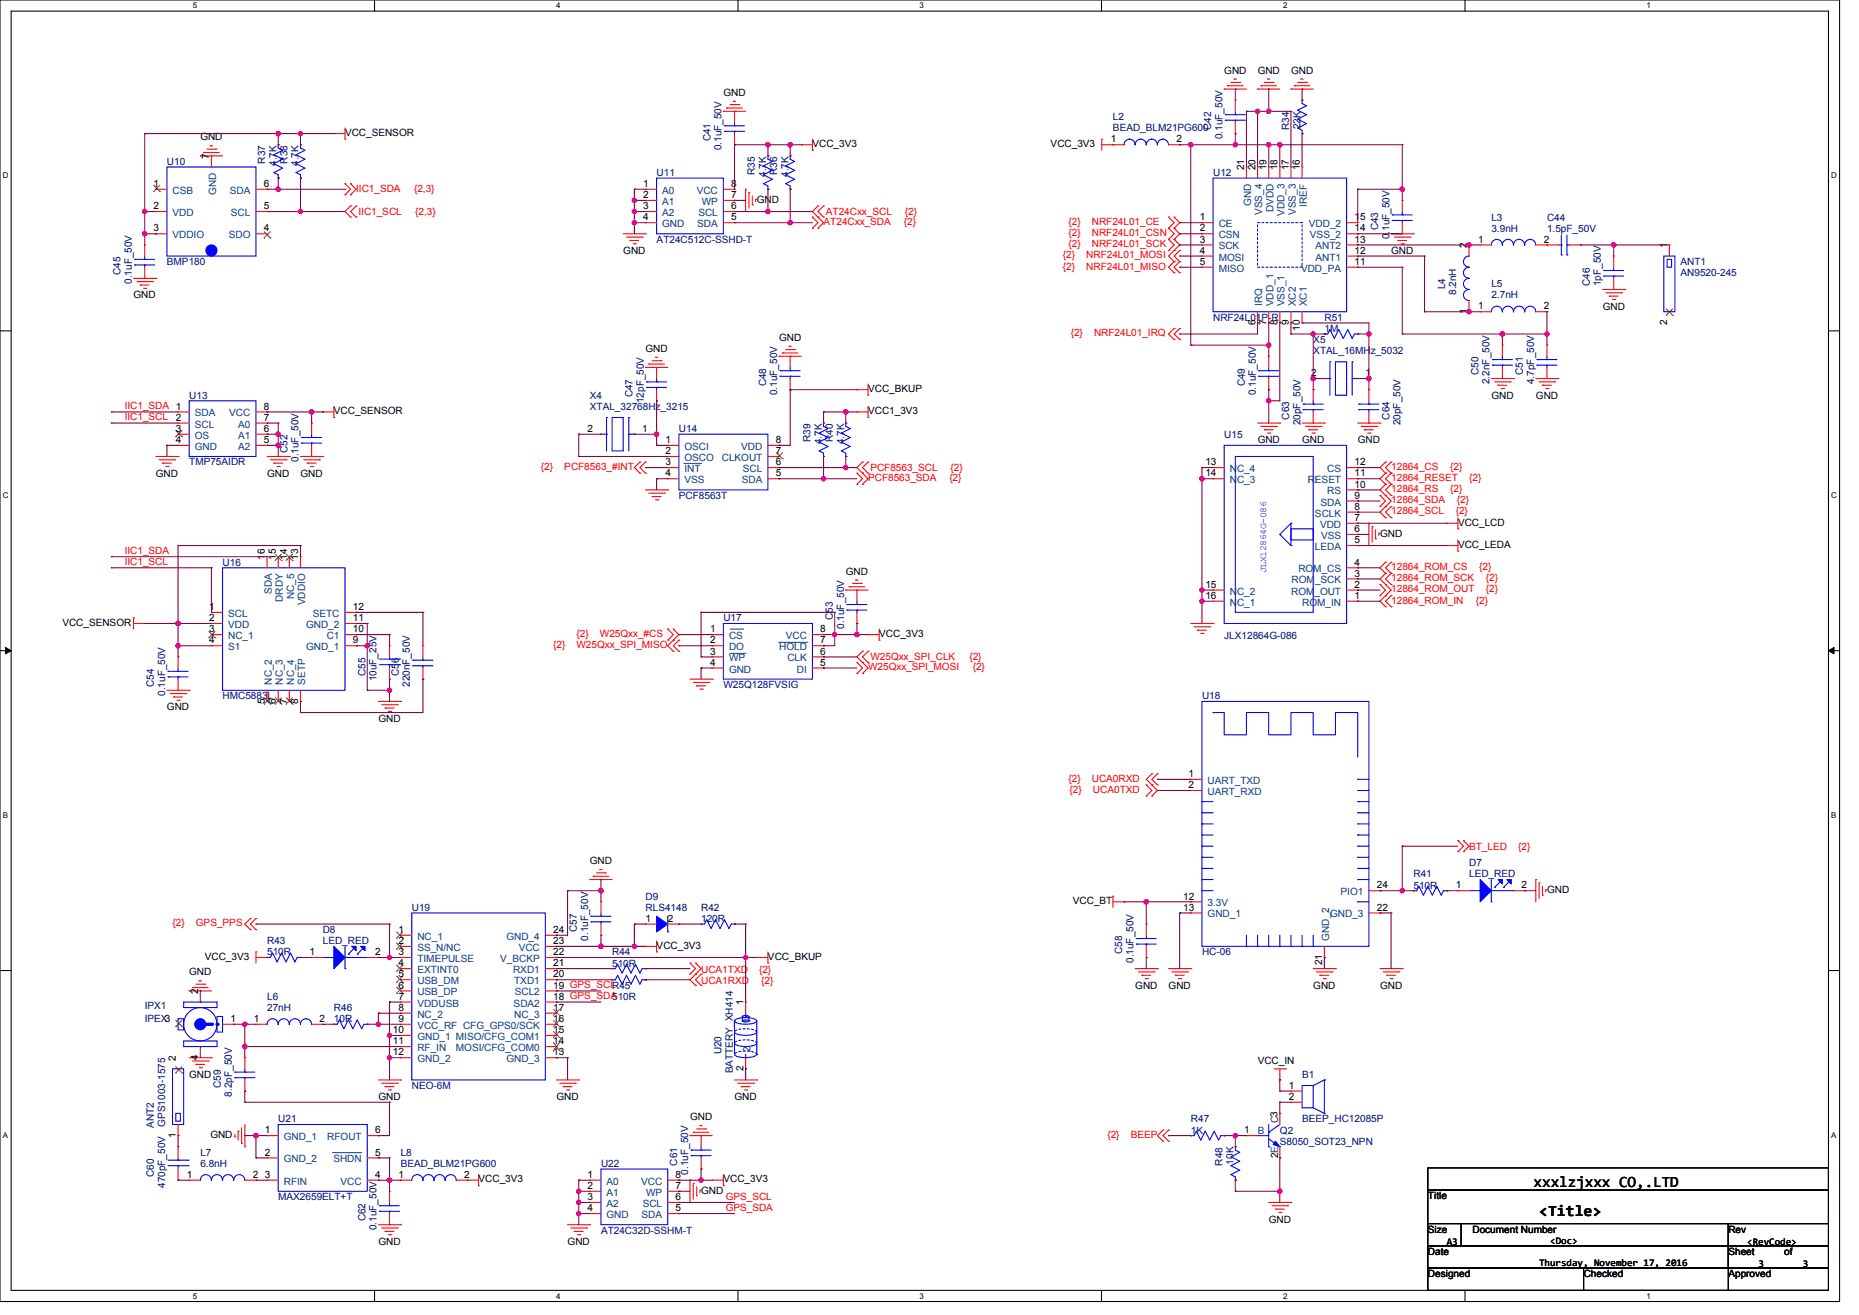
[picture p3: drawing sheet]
<svg xmlns="http://www.w3.org/2000/svg" width="297mm" height="210mm" viewBox="0 0 297 210" stroke-linecap="round" stroke-linejoin="round" font-family="sans-serif">
<defs><g id="words">
<g font-size="2.5">
<text x="245" y="189.5">xxxlzjxxx CO,.LTD</text>
<text x="245.9" y="194.1">&lt;Title&gt;</text>
</g>
<g font-size="1.6">
<text x="195.6" y="11.7">GND</text>
<text x="200.9" y="11.7">GND</text>
<text x="206.3" y="11.7">GND</text>
<text x="115.6" y="15.3">GND</text>
<text x="32" y="22.4">GND</text>
<text x="55.1" y="21.7">VCC_SENSOR</text>
<text x="129.8" y="23.5">VCC_3V3</text>
<text x="167.9" y="23.5">VCC_3V3</text>
<text x="177.5" y="22.7">1</text>
<text x="188" y="22.7">2</text>
<text x="24.5" y="29.9">1</text>
<text x="33.4" y="25.4" transform="rotate(-90 33.4 25.4)">7</text>
<text x="42.1" y="29.9">6</text>
<text x="102.8" y="29.9">1</text>
<text x="116.8" y="29.9">8</text>
<text x="198.8" y="27.2" transform="rotate(-90 198.8 27.2)">21</text>
<text x="200.6" y="27.2" transform="rotate(-90 200.6 27.2)">20</text>
<text x="202.3" y="27.2" transform="rotate(-90 202.3 27.2)">19</text>
<text x="204.1" y="27.2" transform="rotate(-90 204.1 27.2)">18</text>
<text x="205.9" y="27.2" transform="rotate(-90 205.9 27.2)">17</text>
<text x="207.7" y="27.2" transform="rotate(-90 207.7 27.2)">16</text>
<text x="24.5" y="33.4">2</text>
<text x="42.1" y="33.4">5</text>
<text x="102.8" y="31.6">2</text>
<text x="102.8" y="33.4">3</text>
<text x="102.8" y="35.2">4</text>
<text x="116.8" y="35.2">5</text>
<text x="116.8" y="33.4">6</text>
<text x="116.8" y="31.6">7</text>
<text x="120.9" y="32.4">GND</text>
<text x="191.7" y="35.2">1</text>
<text x="216.4" y="35.2">15</text>
<text x="24.5" y="37">3</text>
<text x="42.1" y="37">4</text>
<text x="99.6" y="40.6">GND</text>
<text x="191.7" y="37">2</text>
<text x="191.7" y="38.7">3</text>
<text x="191.7" y="40.5">4</text>
<text x="216.4" y="40.5">12</text>
<text x="216.4" y="38.7">13</text>
<text x="216.4" y="37">14</text>
<text x="222.3" y="40.6">GND</text>
<text x="234.3" y="39.6" transform="rotate(-90 234.3 39.6)">2</text>
<text x="236.1" y="38.7">1</text>
<text x="246.6" y="38.7">2</text>
<text x="266.4" y="39.6" transform="rotate(-90 266.4 39.6)">1</text>
<text x="21.3" y="47.7">GND</text>
<text x="191.7" y="42.3">5</text>
<text x="216.4" y="42.3">11</text>
<text x="200.6" y="51.9" transform="rotate(-90 200.6 51.9)">6</text>
<text x="202.3" y="51.9" transform="rotate(-90 202.3 51.9)">7</text>
<text x="204.1" y="51.9" transform="rotate(-90 204.1 51.9)">8</text>
<text x="205.9" y="51.9" transform="rotate(-90 205.9 51.9)">9</text>
<text x="207.7" y="52.8" transform="rotate(-90 207.7 52.8)">10</text>
<text x="234.3" y="50.1" transform="rotate(-90 234.3 50.1)">1</text>
<text x="236.1" y="49.4">1</text>
<text x="246.6" y="49.4">2</text>
<text x="256.1" y="49.4">GND</text>
<text x="266.4" y="51.9" transform="rotate(-90 266.4 51.9)">2</text>
<text x="103.1" y="56.2">GND</text>
<text x="124.5" y="54.4">GND</text>
<text x="42.1" y="65.4">8</text>
<text x="138.7" y="62.6">VCC_BKUP</text>
<text x="209.5" y="60.1">2</text>
<text x="218.2" y="60.1">1</text>
<text x="238.3" y="63.7">GND</text>
<text x="245.4" y="63.7">GND</text>
<text x="28.1" y="67.2">2</text>
<text x="28.1" y="69">3</text>
<text x="28.1" y="70.7">4</text>
<text x="42.1" y="70.7">5</text>
<text x="42.1" y="69">6</text>
<text x="42.1" y="67.2">7</text>
<text x="53.3" y="66.2">VCC_SENSOR</text>
<text x="93.9" y="69">2</text>
<text x="102.6" y="69">1</text>
<text x="106.3" y="70.7">1</text>
<text x="123.9" y="70.7">8</text>
<text x="138.7" y="66.2">VCC1_3V3</text>
<text x="200.9" y="70.8">GND</text>
<text x="208" y="70.8">GND</text>
<text x="216.9" y="70.8">GND</text>
<text x="24.9" y="76.1">GND</text>
<text x="42.7" y="76.1">GND</text>
<text x="48" y="76.1">GND</text>
<text x="106.3" y="72.5">2</text>
<text x="106.3" y="74.3">3</text>
<text x="106.3" y="76.1">4</text>
<text x="123.9" y="76.1">5</text>
<text x="123.9" y="74.3">6</text>
<text x="123.9" y="72.5">7</text>
<text x="192.6" y="74.3">13</text>
<text x="192.6" y="76.1">14</text>
<text x="216.4" y="77.9">10</text>
<text x="216.4" y="76.1">11</text>
<text x="216.4" y="74.3">12</text>
<text x="216.4" y="83.2">7</text>
<text x="216.4" y="81.4">8</text>
<text x="216.4" y="79.6">9</text>
<text x="232.9" y="83.9">VCC_LCD</text>
<text x="42.3" y="89.4" transform="rotate(-90 42.3 89.4)">16</text>
<text x="44.1" y="89.4" transform="rotate(-90 44.1 89.4)">15</text>
<text x="45.9" y="89.4" transform="rotate(-90 45.9 89.4)">14</text>
<text x="47.6" y="89.4" transform="rotate(-90 47.6 89.4)">13</text>
<text x="216.4" y="86.8">5</text>
<text x="216.4" y="85">6</text>
<text x="220.5" y="85.7">GND</text>
<text x="232.9" y="87.5">VCC_LEDA</text>
<text x="135.1" y="91.8">GND</text>
<text x="192.6" y="93.9">15</text>
<text x="192.6" y="95.6">16</text>
<text x="216.4" y="95.6">1</text>
<text x="216.4" y="93.9">2</text>
<text x="216.4" y="92.1">3</text>
<text x="216.4" y="90.3">4</text>
<text x="10" y="99.9">VCC_SENSOR</text>
<text x="33.4" y="97.4">1</text>
<text x="33.4" y="99.2">2</text>
<text x="33.4" y="101">3</text>
<text x="56.4" y="101">10</text>
<text x="56.4" y="99.2">11</text>
<text x="56.4" y="97.4">12</text>
<text x="113.4" y="101">1</text>
<text x="131.1" y="101">8</text>
<text x="140.5" y="101.7">VCC_3V3</text>
<text x="33.4" y="102.8">4</text>
<text x="56.4" y="102.8">9</text>
<text x="113.4" y="102.8">2</text>
<text x="113.4" y="104.5">3</text>
<text x="113.4" y="106.3">4</text>
<text x="131.1" y="106.3">5</text>
<text x="131.1" y="104.5">6</text>
<text x="131.1" y="102.8">7</text>
<text x="26.7" y="113.5">GND</text>
<text x="42.3" y="112.4" transform="rotate(-90 42.3 112.4)">5</text>
<text x="44.1" y="112.4" transform="rotate(-90 44.1 112.4)">6</text>
<text x="45.9" y="112.4" transform="rotate(-90 45.9 112.4)">7</text>
<text x="47.6" y="112.4" transform="rotate(-90 47.6 112.4)">8</text>
<text x="60.5" y="115.2">GND</text>
<text x="189.9" y="124.1">1</text>
<text x="189.9" y="125.9">2</text>
<text x="94.2" y="138">GND</text>
<text x="189" y="143.6">12</text>
<text x="220" y="141.9">24</text>
<text x="232.6" y="141.9">1</text>
<text x="243.1" y="141.9">2</text>
<text x="247.2" y="142.6">GND</text>
<text x="63.7" y="149">1</text>
<text x="88.4" y="149">24</text>
<text x="103.1" y="147.2">1</text>
<text x="106.7" y="147.2">2</text>
<text x="171.4" y="144.4">VCC_BT</text>
<text x="189" y="145.4">13</text>
<text x="220" y="145.4">22</text>
<text x="30.2" y="155.8">GND</text>
<text x="32.7" y="153.3">VCC_3V3</text>
<text x="49.4" y="152.5">1</text>
<text x="59.9" y="152.5">2</text>
<text x="63.7" y="150.8">2</text>
<text x="63.7" y="152.5">3</text>
<text x="63.7" y="154.3">4</text>
<text x="88.4" y="154.3">21</text>
<text x="88.4" y="152.5">22</text>
<text x="88.4" y="150.8">23</text>
<text x="104.9" y="151.5">VCC_3V3</text>
<text x="122.7" y="153.3">VCC_BKUP</text>
<text x="211.2" y="154.2" transform="rotate(-90 211.2 154.2)">21</text>
<text x="31.6" y="158.8" transform="rotate(-90 31.6 158.8)">2</text>
<text x="63.7" y="156.1">5</text>
<text x="63.7" y="157.9">6</text>
<text x="63.7" y="159.6">7</text>
<text x="63.7" y="161.4">8</text>
<text x="88.4" y="161.4">17</text>
<text x="88.4" y="159.6">18 GPS_SDA</text>
<text x="88.4" y="157.9">19 GPS_SCLR45</text>
<text x="88.4" y="156.1">20</text>
<text x="118.8" y="160.5" transform="rotate(-90 118.8 160.5)">1</text>
<text x="181.4" y="157.9">GND</text>
<text x="186.7" y="157.9">GND</text>
<text x="209.8" y="157.9">GND</text>
<text x="220.5" y="157.9">GND</text>
<text x="36.8" y="163.2">1</text>
<text x="40.5" y="163.2">1</text>
<text x="51" y="163.2">2</text>
<text x="62.8" y="165">10</text>
<text x="62.8" y="166.8">11</text>
<text x="63.7" y="163.2">9</text>
<text x="88.4" y="166.8">14</text>
<text x="88.4" y="165">15</text>
<text x="88.4" y="163.2">16</text>
<text x="28.1" y="169.4" transform="rotate(-90 28.1 169.4)">2</text>
<text x="30.2" y="172.1">GND</text>
<text x="31.6" y="169.3" transform="rotate(-90 31.6 169.3)">4</text>
<text x="62.8" y="168.5">12</text>
<text x="88.4" y="168.5">13</text>
<text x="118.8" y="171" transform="rotate(-90 118.8 171)">2</text>
<text x="200.9" y="170">VCC_IN</text>
<text x="205.9" y="173.9">1</text>
<text x="60.5" y="175.7">GND</text>
<text x="88.9" y="175.7">GND</text>
<text x="110.2" y="178.9">GND</text>
<text x="117.4" y="175.7">GND</text>
<text x="205.9" y="175.7">2</text>
<text x="28.1" y="181.7" transform="rotate(-90 28.1 181.7)">1</text>
<text x="33.6" y="181.7">GND</text>
<text x="42.3" y="181">1</text>
<text x="42.3" y="184.5">2</text>
<text x="59.9" y="184.5">5</text>
<text x="59.9" y="181">6</text>
<text x="198.8" y="181">1</text>
<text x="204.2" y="184.9" transform="rotate(-90 204.2 184.9)">2E</text>
<text x="29.9" y="188.1">1</text>
<text x="40.4" y="188.1">2</text>
<text x="42.3" y="188.1">3</text>
<text x="59.9" y="188.1">4</text>
<text x="63.7" y="188.1">1</text>
<text x="74.2" y="188.1">2</text>
<text x="76.5" y="188.8">VCC_3V3</text>
<text x="93.9" y="188.1">1</text>
<text x="93.9" y="189.9">2</text>
<text x="93.9" y="191.7">3</text>
<text x="107.9" y="191.7">6</text>
<text x="107.9" y="189.9">7</text>
<text x="107.9" y="188.1">8</text>
<text x="112" y="190.6">GND</text>
<text x="115.6" y="188.8">VCC_3V3</text>
<text x="228.1" y="191.5">Title</text>
<text x="93.9" y="193.4">4</text>
<text x="107.9" y="193.4">5</text>
<text x="202.7" y="195.2">GND</text>
<text x="228.1" y="196.8">Size</text>
<text x="235.2" y="196.8">Document Number</text>
<text x="276.1" y="196.8">Rev</text>
<text x="60.5" y="198.8">GND</text>
<text x="90.7" y="198.8">GND</text>
<text x="228.1" y="200.4">Date</text>
<text x="228.1" y="204">Designed</text>
<text x="231.1" y="198.8">A3</text>
<text x="245.9" y="202.2">Thursday, November 17, 2016</text>
<text x="247.7" y="198.6">&lt;Doc&gt;</text>
<text x="253" y="204">Checked</text>
<text x="276.1" y="200.4">Sheet</text>
<text x="276.1" y="204">Approved</text>
<text x="279.2" y="198.8">&lt;RevCode&gt;</text>
<text x="280.9" y="202.4">3</text>
<text x="285" y="200.4">of</text>
<text x="288" y="202.4">3</text>
</g>
<g font-size="1.6" fill="#000080">
<text x="113.5" y="22.6" transform="rotate(-90 113.5 22.6)">C41</text>
<text x="177.8" y="19.2">L2</text>
<text x="177.8" y="21">BEAD_BLM21PG600</text>
<text x="193.5" y="20.8" transform="rotate(-90 193.5 20.8)">C42</text>
<text x="195.3" y="22.2" transform="rotate(-90 195.3 22.2)">0.1uF_50V</text>
<text x="206" y="20.8" transform="rotate(-90 206 20.8)">R34</text>
<text x="207.7" y="20.6" transform="rotate(-90 207.7 20.6)">22K</text>
<text x="26.7" y="26.3">U10</text>
<text x="42.4" y="26.1" transform="rotate(-90 42.4 26.1)">R37</text>
<text x="44.2" y="26.5" transform="rotate(-90 44.2 26.5)">4.7K</text>
<text x="45.9" y="26.1" transform="rotate(-90 45.9 26.1)">R38</text>
<text x="47.7" y="26.5" transform="rotate(-90 47.7 26.5)">4.7K</text>
<text x="104.9" y="28.1">U11</text>
<text x="115.3" y="24" transform="rotate(-90 115.3 24)">0.1uF_50V</text>
<text x="120.6" y="27.9" transform="rotate(-90 120.6 27.9)">R35</text>
<text x="122.4" y="28.3" transform="rotate(-90 122.4 28.3)">4.7K</text>
<text x="124.2" y="27.9" transform="rotate(-90 124.2 27.9)">R36</text>
<text x="126" y="28.3" transform="rotate(-90 126 28.3)">4.7K</text>
<text x="193.8" y="28.1">U12</text>
<text x="238.3" y="35.2">L3</text>
<text x="247.2" y="35.2">C44</text>
<text x="104.9" y="38.8">AT24C512C-SSHD-T</text>
<text x="220.2" y="36.8" transform="rotate(-90 220.2 36.8)">C43</text>
<text x="222" y="38.2" transform="rotate(-90 222 38.2)">0.1uF_50V</text>
<text x="238.3" y="37">3.9nH</text>
<text x="247.2" y="37">1.5pF_50V</text>
<text x="19.3" y="43.9" transform="rotate(-90 19.3 43.9)">C45</text>
<text x="21" y="45.3" transform="rotate(-90 21 45.3)">0.1uF_50V</text>
<text x="26.7" y="42.3">BMP180</text>
<text x="230.9" y="46.2" transform="rotate(-90 230.9 46.2)">L4</text>
<text x="232.6" y="47.1" transform="rotate(-90 232.6 47.1)">8.2nH</text>
<text x="238.3" y="45.9">L5</text>
<text x="238.3" y="47.7">2.7nH</text>
<text x="254" y="45.7" transform="rotate(-90 254 45.7)">C46</text>
<text x="255.8" y="45.7" transform="rotate(-90 255.8 45.7)">1pF_50V</text>
<text x="268.5" y="42.3">ANT1</text>
<text x="268.5" y="44.1">AN9520-245</text>
<text x="193.8" y="51.2">NRF24L01P-R</text>
<text x="211.6" y="51.2">R51</text>
<text x="211.6" y="53">1M</text>
<text x="209.8" y="54.8">X5</text>
<text x="209.8" y="56.6">XTAL_16MHz_5032</text>
<text x="236.2" y="59.9" transform="rotate(-90 236.2 59.9)">C50</text>
<text x="243.3" y="59.9" transform="rotate(-90 243.3 59.9)">C51</text>
<text x="30.2" y="63.7">U13</text>
<text x="94.2" y="63.7">X4</text>
<text x="94.2" y="65.4">XTAL_32768Hz_3215</text>
<text x="101.1" y="63.5" transform="rotate(-90 101.1 63.5)">C47</text>
<text x="102.8" y="64.4" transform="rotate(-90 102.8 64.4)">12pF_50V</text>
<text x="122.4" y="61.7" transform="rotate(-90 122.4 61.7)">C48</text>
<text x="124.2" y="63.1" transform="rotate(-90 124.2 63.1)">0.1uF_50V</text>
<text x="198.9" y="61.7" transform="rotate(-90 198.9 61.7)">C49</text>
<text x="200.6" y="63.1" transform="rotate(-90 200.6 63.1)">0.1uF_50V</text>
<text x="238" y="61.3" transform="rotate(-90 238 61.3)">2.2nF_50V</text>
<text x="245.1" y="61.3" transform="rotate(-90 245.1 61.3)">4.7pF_50V</text>
<text x="108.5" y="69">U14</text>
<text x="129.5" y="70.6" transform="rotate(-90 129.5 70.6)">R39</text>
<text x="131.3" y="70.9" transform="rotate(-90 131.3 70.9)">4.7K</text>
<text x="133.1" y="70.6" transform="rotate(-90 133.1 70.6)">R40</text>
<text x="134.8" y="70.9" transform="rotate(-90 134.8 70.9)">4.7K</text>
<text x="195.6" y="69.9">U15</text>
<text x="206" y="67" transform="rotate(-90 206 67)">C63</text>
<text x="207.7" y="67.9" transform="rotate(-90 207.7 67.9)">20pF_50V</text>
<text x="222" y="67" transform="rotate(-90 222 67)">C64</text>
<text x="223.8" y="67.9" transform="rotate(-90 223.8 67.9)">20pF_50V</text>
<text x="30.2" y="74.3">TMP75AIDR</text>
<text x="45.9" y="72.4" transform="rotate(-90 45.9 72.4)">C52</text>
<text x="47.7" y="73.8" transform="rotate(-90 47.7 73.8)">0.1uF_50V</text>
<text x="108.5" y="79.7">PCF8563T</text>
<text x="35.6" y="90.3">U16</text>
<text x="115.6" y="99.2">U17</text>
<text x="133.1" y="99" transform="rotate(-90 133.1 99)">C53</text>
<text x="134.8" y="100.5" transform="rotate(-90 134.8 100.5)">0.1uF_50V</text>
<text x="58.4" y="107.9" transform="rotate(-90 58.4 107.9)">C55</text>
<text x="63.7" y="107.9" transform="rotate(-90 63.7 107.9)">C56</text>
<text x="195.6" y="102.1">JLX12864G-086</text>
<text x="24.6" y="109.7" transform="rotate(-90 24.6 109.7)">C54</text>
<text x="26.4" y="111.1" transform="rotate(-90 26.4 111.1)">0.1uF_50V</text>
<text x="35.6" y="111.7">HMC5883L</text>
<text x="60.2" y="108.8" transform="rotate(-90 60.2 108.8)">10uF_25V</text>
<text x="65.5" y="109.7" transform="rotate(-90 65.5 109.7)">220nF_50V</text>
<text x="115.6" y="109.9">W25Q128FVSIG</text>
<text x="192" y="111.7">U18</text>
<text x="103.1" y="143.7">D9</text>
<text x="225.8" y="140.1">R41</text>
<text x="225.8" y="141.9">510R</text>
<text x="234.7" y="138.3">D7</text>
<text x="234.7" y="140.1">LED_RED</text>
<text x="51.6" y="149">D8</text>
<text x="65.8" y="145.5">U19</text>
<text x="92.2" y="148.8" transform="rotate(-90 92.2 148.8)">C57</text>
<text x="103.1" y="145.5">RLS4148</text>
<text x="112" y="145.5">R42</text>
<text x="112" y="147.2">120R</text>
<text x="42.7" y="150.8">R43</text>
<text x="42.7" y="152.6">510R</text>
<text x="51.6" y="150.8">LED_RED</text>
<text x="93.9" y="150.2" transform="rotate(-90 93.9 150.2)">0.1uF_50V</text>
<text x="97.8" y="152.6">R44</text>
<text x="97.8" y="154.3">510R</text>
<text x="179.3" y="152.4" transform="rotate(-90 179.3 152.4)">C58</text>
<text x="181.1" y="153.8" transform="rotate(-90 181.1 153.8)">0.1uF_50V</text>
<text x="192" y="152.6">HC-06</text>
<text x="23.1" y="161.1">IPX1</text>
<text x="42.7" y="159.7">L6</text>
<text x="42.7" y="161.5">27nH</text>
<text x="53.3" y="161.5">R46</text>
<text x="97.8" y="159.7">510R</text>
<text x="23.1" y="163.2">IPEX3</text>
<text x="53.3" y="163.2">10R</text>
<text x="35.3" y="173.7" transform="rotate(-90 35.3 173.7)">C59</text>
<text x="65.8" y="173.9">NEO-6M</text>
<text x="115.3" y="168.4" transform="rotate(-90 115.3 168.4)">U20</text>
<text x="117.1" y="171.4" transform="rotate(-90 117.1 171.4)">BATTERY_XH414</text>
<text x="208" y="172.1">B1</text>
<text x="26.4" y="179.9" transform="rotate(-90 26.4 179.9)">GPS1003-1575</text>
<text x="37" y="175.1" transform="rotate(-90 37 175.1)">8.2pF_50V</text>
<text x="44.5" y="179.2">U21</text>
<text x="190.3" y="179.2">R47</text>
<text x="208" y="179.2">BEEP_HC12085P</text>
<text x="24.6" y="180.1" transform="rotate(-90 24.6 180.1)">ANT2</text>
<text x="32" y="184.6">L7</text>
<text x="64" y="184.6">L8</text>
<text x="190.3" y="181">1K</text>
<text x="197.1" y="186" transform="rotate(-90 197.1 186)">10K</text>
<text x="204.5" y="181">Q2</text>
<text x="204.5" y="182.8">S8050_SOT23_NPN</text>
<text x="24.6" y="187.9" transform="rotate(-90 24.6 187.9)">C60</text>
<text x="26.4" y="189.7" transform="rotate(-90 26.4 189.7)">470pF_50V</text>
<text x="32" y="186.4">6.8nH</text>
<text x="44.5" y="191.7">MAX2659ELT+T</text>
<text x="64" y="186.4">BEAD_BLM21PG600</text>
<text x="96" y="186.4">U22</text>
<text x="108.2" y="186.2" transform="rotate(-90 108.2 186.2)">C61</text>
<text x="109.9" y="187.6" transform="rotate(-90 109.9 187.6)">0.1uF_50V</text>
<text x="195.3" y="186.2" transform="rotate(-90 195.3 186.2)">R48</text>
<text x="58.4" y="195.1" transform="rotate(-90 58.4 195.1)">C62</text>
<text x="60.2" y="196.5" transform="rotate(-90 60.2 196.5)">0.1uF_50V</text>
<text x="96" y="197">AT24C32D-SSHM-T</text>
</g>
<g font-size="1.6" fill="#004080">
<text x="27.6" y="30.9">CSB</text>
<text x="27.6" y="34.5">VDD</text>
<text x="34.5" y="31.1" transform="rotate(-90 34.5 31.1)">GND</text>
<text x="36.7" y="30.9">SDA</text>
<text x="36.9" y="34.5">SCL</text>
<text x="105.8" y="30.9">A0</text>
<text x="105.8" y="32.7">A1</text>
<text x="105.8" y="34.5">A2</text>
<text x="111.3" y="30.9">VCC</text>
<text x="111.6" y="34.5">SCL</text>
<text x="112.1" y="32.7">WP</text>
<text x="199.9" y="32.9" transform="rotate(-90 199.9 32.9)">GND</text>
<text x="201.7" y="34.3" transform="rotate(-90 201.7 34.3)">VSS_4</text>
<text x="203.4" y="33.9" transform="rotate(-90 203.4 33.9)">DVDD</text>
<text x="205.2" y="34.5" transform="rotate(-90 205.2 34.5)">VDD_3</text>
<text x="207" y="34.3" transform="rotate(-90 207 34.3)">VSS_3</text>
<text x="208.8" y="33" transform="rotate(-90 208.8 33)">IREF</text>
<text x="27.6" y="38.1">VDDIO</text>
<text x="36.5" y="38.1">SDO</text>
<text x="105.8" y="36.3">GND</text>
<text x="111.4" y="36.3">SDA</text>
<text x="194.7" y="36.3">CE</text>
<text x="194.7" y="38.1">CSN</text>
<text x="194.7" y="39.8">SCK</text>
<text x="194.7" y="41.6">MOSI</text>
<text x="209.1" y="36.3">VDD_2</text>
<text x="209.3" y="38.1">VSS_2</text>
<text x="210.2" y="41.6">ANT1</text>
<text x="210.2" y="39.8">ANT2</text>
<text x="194.7" y="43.4">MISO</text>
<text x="207.9" y="43.4">VDD_PA</text>
<text x="201.7" y="48.9" transform="rotate(-90 201.7 48.9)">IRQ</text>
<text x="203.4" y="48.9" transform="rotate(-90 203.4 48.9)">VDD_1</text>
<text x="205.2" y="48.9" transform="rotate(-90 205.2 48.9)">VSS_1</text>
<text x="207" y="48.9" transform="rotate(-90 207 48.9)">XC2</text>
<text x="208.8" y="48.9" transform="rotate(-90 208.8 48.9)">XC1</text>
<text x="31.1" y="66.5">SDA</text>
<text x="31.1" y="68.3">SCL</text>
<text x="31.1" y="70.1">OS</text>
<text x="31.1" y="71.8">GND</text>
<text x="36.6" y="66.5">VCC</text>
<text x="38" y="71.8">A2</text>
<text x="38" y="70.1">A1</text>
<text x="38" y="68.3">A0</text>
<text x="109.4" y="71.8">OSCI</text>
<text x="118.4" y="71.8">VDD</text>
<text x="109.4" y="73.6">OSCO</text>
<text x="109.4" y="75.4">INT</text>
<text x="109.4" y="77.2">VSS</text>
<text x="115.3" y="73.6">CLKOUT</text>
<text x="118.5" y="77.2">SDA</text>
<text x="118.7" y="75.4">SCL</text>
<text x="196.5" y="75.4">NC_4</text>
<text x="196.5" y="77.2">NC_3</text>
<text x="208.9" y="77.2">RESET</text>
<text x="212" y="75.4">CS</text>
<text x="210.1" y="82.5">SCLK</text>
<text x="211" y="80.7">SDA</text>
<text x="212" y="79">RS</text>
<text x="210.1" y="87.8">LEDA</text>
<text x="210.9" y="84.3">VDD</text>
<text x="211.1" y="86.1">VSS</text>
<text x="43.4" y="94.9" transform="rotate(-90 43.4 94.9)">SDA</text>
<text x="47" y="95.7" transform="rotate(-90 47 95.7)">NC_5</text>
<text x="196.5" y="95">NC_2</text>
<text x="206.3" y="95">ROM_OUT</text>
<text x="206.4" y="93.2">ROM_SCK</text>
<text x="207.4" y="91.4">ROM_CS</text>
<text x="36.5" y="98.5">SCL</text>
<text x="36.5" y="100.3">VDD</text>
<text x="45.2" y="96.1" transform="rotate(-90 45.2 96.1)">DRDY</text>
<text x="48.8" y="96.7" transform="rotate(-90 48.8 96.7)">VDDIO</text>
<text x="48.9" y="100.3">GND_2</text>
<text x="50" y="98.5">SETC</text>
<text x="196.5" y="96.7">NC_1</text>
<text x="208.1" y="96.7">ROM_IN</text>
<text x="36.5" y="102.1">NC_1</text>
<text x="36.5" y="103.8">S1</text>
<text x="48.9" y="103.8">GND_1</text>
<text x="52.2" y="102.1">C1</text>
<text x="116.5" y="102.1">CS</text>
<text x="116.5" y="103.8">DO</text>
<text x="116.5" y="105.6">WP</text>
<text x="116.5" y="107.4">GND</text>
<text x="124.5" y="103.8">HOLD</text>
<text x="125.5" y="102.1">VCC</text>
<text x="125.8" y="105.6">CLK</text>
<text x="127.3" y="107.4">DI</text>
<text x="43.4" y="109.3" transform="rotate(-90 43.4 109.3)">NC_2</text>
<text x="45.2" y="109.3" transform="rotate(-90 45.2 109.3)">NC_3</text>
<text x="47" y="109.3" transform="rotate(-90 47 109.3)">NC_4</text>
<text x="48.8" y="109.3" transform="rotate(-90 48.8 109.3)">SETP</text>
<text x="192.9" y="125.2">UART_TXD</text>
<text x="192.9" y="127">UART_RXD</text>
<text x="214.2" y="143">PIO1</text>
<text x="192.9" y="144.7">3.3V</text>
<text x="192.9" y="146.5">GND_1</text>
<text x="212.5" y="146.5">GND_3</text>
<text x="66.7" y="150.1">NC_1</text>
<text x="66.7" y="151.8">SS_N/NC</text>
<text x="66.7" y="153.6">TIMEPULSE</text>
<text x="66.7" y="155.4">EXTINT0</text>
<text x="79.9" y="153.6">V_BCKP</text>
<text x="80.9" y="150.1">GND_4</text>
<text x="82" y="155.4">RXD1</text>
<text x="82.9" y="151.8">VCC</text>
<text x="212.3" y="150.2" transform="rotate(-90 212.3 150.2)">GND_2</text>
<text x="66.7" y="157.2">USB_DM</text>
<text x="66.7" y="159">USB_DP</text>
<text x="66.7" y="160.7">VDDUSB</text>
<text x="82.1" y="160.7">SDA2</text>
<text x="82.1" y="157.2">TXD1</text>
<text x="82.2" y="159">SCL2</text>
<text x="66.7" y="162.5">NC_2</text>
<text x="66.7" y="164.3">VCC_RF CFG_GPS0/SCK</text>
<text x="66.7" y="166.1">GND_1 MISO/CFG_COM1</text>
<text x="66.7" y="167.9">RF_IN</text>
<text x="72.8" y="167.9">MOSI/CFG_COM0</text>
<text x="82.2" y="162.5">NC_3</text>
<text x="119.9" y="163.6" transform="rotate(-90 119.9 163.6)">1</text>
<text x="66.7" y="169.6">GND_2</text>
<text x="80.9" y="169.6">GND_3</text>
<text x="119.9" y="168" transform="rotate(-90 119.9 168)">2</text>
<text x="204.2" y="179.4" transform="rotate(-90 204.2 179.4)">C3</text>
<text x="45.3" y="182.1">GND_1</text>
<text x="45.3" y="185.6">GND_2</text>
<text x="52.3" y="182.1">RFOUT</text>
<text x="53.3" y="185.6">SHDN</text>
<text x="200.9" y="181">B</text>
<text x="45.3" y="189.2">RFIN</text>
<text x="54.4" y="189.2">VCC</text>
<text x="96.9" y="189.2">A0</text>
<text x="96.9" y="191">A1</text>
<text x="102.4" y="189.2">VCC</text>
<text x="103.2" y="191">WP</text>
<text x="96.9" y="192.7">A2</text>
<text x="96.9" y="194.5">GND</text>
<text x="102.5" y="194.5">SDA</text>
<text x="102.7" y="192.7">SCL</text>
</g>
<g font-size="1.6" fill="#f00">
<text x="56.9" y="30.6">IIC1_SDA</text>
<text x="57.3" y="34.3">IIC1_SCL</text>
<text x="66.2" y="30.6">{2,3}</text>
<text x="66.3" y="34.3">{2,3}</text>
<text x="131.6" y="35.9">AT24Cxx_SDA</text>
<text x="131.9" y="34.3">AT24Cxx_SCL</text>
<text x="144.4" y="35.9">{2}</text>
<text x="144.6" y="34.3">{2}</text>
<text x="170.7" y="35.9">{2}</text>
<text x="174.4" y="35.9">NRF24L01_CE</text>
<text x="169.8" y="41.3">{2}</text>
<text x="170.7" y="37.7">{2}</text>
<text x="170.7" y="39.5">{2}</text>
<text x="173.5" y="41.3">NRF24L01_MOSI</text>
<text x="174.4" y="37.7">NRF24L01_CSN</text>
<text x="174.4" y="39.5">NRF24L01_SCK</text>
<text x="169.8" y="43">{2}</text>
<text x="173.5" y="43">NRF24L01_MISO</text>
<text x="171.1" y="53.7">{2}</text>
<text x="174.8" y="53.7">NRF24L01_IRQ</text>
<text x="19.9" y="65.4">IIC1_SDA 1</text>
<text x="19.9" y="67.2">IIC1_SCL</text>
<text x="86.4" y="75">{2}</text>
<text x="90.2" y="75">PCF8563_#INT</text>
<text x="138.7" y="76.8">PCF8563_SDA</text>
<text x="139.1" y="75.2">PCF8563_SCL</text>
<text x="151.7" y="76.8">{2}</text>
<text x="151.9" y="75.2">{2}</text>
<text x="222.3" y="75">12864_CS</text>
<text x="222.3" y="76.8">12864_RESET</text>
<text x="231.7" y="75">{2}</text>
<text x="234.7" y="76.8">{2}</text>
<text x="222.3" y="78.6">12864_RS</text>
<text x="222.3" y="82.2">12864_SCL</text>
<text x="222.3" y="80.4">12864_SDA</text>
<text x="231.7" y="78.6">{2}</text>
<text x="232.6" y="82.2">{2}</text>
<text x="232.8" y="80.4">{2}</text>
<text x="19.9" y="88.5">IIC1_SDA</text>
<text x="19.9" y="90.3">IIC1_SCL</text>
<text x="222.3" y="91">12864_ROM_CS</text>
<text x="222.3" y="92.8">12864_ROM_SCK</text>
<text x="222.3" y="94.6">12864_ROM_OUT</text>
<text x="236.3" y="91">{2}</text>
<text x="237.4" y="92.8">{2}</text>
<text x="237.4" y="94.6">{2}</text>
<text x="92.1" y="101.7">{2}</text>
<text x="95.8" y="101.7">W25Qxx_#CS</text>
<text x="222.3" y="96.4">12864_ROM_IN</text>
<text x="235.8" y="96.4">{2}</text>
<text x="88.4" y="103.5">{2}</text>
<text x="92.1" y="103.5">W25Qxx_SPI_MISO</text>
<text x="138.7" y="107">W25Qxx_SPI_MOSI</text>
<text x="139.1" y="105.5">W25Qxx_SPI_CLK</text>
<text x="154.9" y="105.5">{2}</text>
<text x="155.4" y="107">{2}</text>
<text x="170.7" y="124.8">{2}</text>
<text x="174.4" y="124.8">UCA0RXD</text>
<text x="170.9" y="126.6">{2}</text>
<text x="174.6" y="126.6">UCA0TXD</text>
<text x="234.7" y="135.7">BT_LED</text>
<text x="242.5" y="135.7">{2}</text>
<text x="27.6" y="147.9">{2}</text>
<text x="31.3" y="147.9">GPS_PPS</text>
<text x="112" y="155.4">UCA1TXD</text>
<text x="121.3" y="155.4">{2}</text>
<text x="112" y="157.2">UCA1RXD</text>
<text x="121.6" y="157.2">{2}</text>
<text x="176.9" y="181.7">{2}</text>
<text x="180.7" y="181.7">BEEP</text>
<text x="115.9" y="191.6">GPS_SCL</text>
<text x="115.9" y="193.4">GPS_SDA</text>
</g>
<text font-size="1.5" fill="#00f" x="202.3" y="91.6" transform="rotate(-90 202.3 91.6)">JLX12864G-086</text>
<g font-size="1.3">
<text x="30.8" y="1.3">5</text>
<text x="88.9" y="1.3">4</text>
<text x="146.9" y="1.3">3</text>
<text x="205" y="1.3">2</text>
<text x="263.1" y="1.3">1</text>
<text x=".4" y="28.5">D</text>
<text x="292.5" y="28.5">D</text>
<text x=".4" y="79.5">C</text>
<text x="292.5" y="79.5">C</text>
<text x=".4" y="130.6">B</text>
<text x="292.5" y="130.6">B</text>
<text x=".4" y="181.7">A</text>
<text x="292.5" y="181.7">A</text>
<text x="30.8" y="207.4">5</text>
<text x="88.9" y="207.4">4</text>
<text x="146.9" y="207.4">3</text>
<text x="205" y="207.4">2</text>
<text x="263.1" y="207.4">1</text>
</g>
</g></defs>
<path d="M0 0h293.9v207.8h-293.9zM1.8 1.8h290.3v204.3h-290.3z" fill="none" stroke="#000" stroke-width=".17"/>
<g fill="#fff">
<path d="M30.8 .2h.7v1.4h-.7z"/>
<path d="M30.8 206.2h.7v1.5h-.7z"/>
</g>
<path d="M59.8 0v1.8M59.8 206.1v1.7" fill="none" stroke="#000" stroke-width=".17"/>
<g fill="#fff">
<path d="M88.9 .2h.7v1.4h-.7z"/>
<path d="M88.9 206.2h.7v1.5h-.7z"/>
</g>
<path d="M117.9 0v1.8M117.9 206.1v1.7" fill="none" stroke="#000" stroke-width=".17"/>
<g fill="#fff">
<path d="M146.9 .2h.7v1.4h-.7z"/>
<path d="M146.9 206.2h.7v1.5h-.7z"/>
</g>
<path d="M176 0v1.8M176 206.1v1.7" fill="none" stroke="#000" stroke-width=".17"/>
<g fill="#fff">
<path d="M205 .2h.7v1.4h-.7z"/>
<path d="M205 206.2h.7v1.5h-.7z"/>
</g>
<path d="M234.1 0v1.8M234.1 206.1v1.7" fill="none" stroke="#000" stroke-width=".17"/>
<g fill="#fff">
<path d="M263.1 .2h.7v1.4h-.7z"/>
<path d="M263.1 206.2h.7v1.5h-.7z"/>
<path d="M.4 27.3h1v1.4h-1z"/>
<path d="M292.6 27.3h.9v1.4h-.9z"/>
<path d="M.4 78.4h1v1.4h-1z"/>
<path d="M292.6 78.4h.9v1.4h-.9z"/>
</g>
<path d="M0 52.8h1.8M292.1 52.8h1.8" fill="none" stroke="#000" stroke-width=".17"/>
<g fill="#fff">
<path d="M.4 129.4h.9v1.5h-.9z"/>
<path d="M292.6 129.4h.8v1.5h-.8z"/>
</g>
<path d="M0 103.9h1.8M292.1 103.9h1.8" fill="none" stroke="#000" stroke-width=".17"/>
<path d="M.9 103.4l.9 .5-.9 .5zM292.1 103.9l.9-.5v1z" fill="#000" stroke="#000" stroke-width=".16"/>
<g fill="#fff">
<path d="M.4 180.5h.9v1.4h-.9z"/>
<path d="M292.6 180.5h.8v1.4h-.8z"/>
</g>
<g fill="none" stroke="#000" stroke-width=".17">
<path d="M0 155h1.8M292.1 155h1.8M228.1 186.5h64v3.6h-64zM228.1 190.1h64v5.3h-64zM228.1 195.4h5.3v3.6h-5.3zM228.1 199h48v3.5h-48zM233.4 195.4h42.7v3.6h-42.7zM276.1 195.4h16v3.6h-16zM276.1 199h16v3.5h-16zM228.1 202.5h64v3.6h-64zM253 206.1h.1M253 202.5v3.6"/>
<path d="M276.1 206.1h.1M276.1 202.5v3.6"/>
</g>
<g fill="none" stroke="#f00" stroke-width=".17">
<path d="M115.6 17.8h.1M115.6 17.8h3.5M116.1 17.3h.1M116.1 17.3h2.5M116.6 16.7h1.5M117.2 16.2h.1M117.2 16.2h.3M118.1 16.7h.1M195.6 14.2h.1M195.6 14.2h3.5M196.1 13.7h.1M196.1 13.7h2.5"/>
<path d="M196.6 13.2h1.5M197.2 12.6h.1M197.2 12.6h.3M197.4 16h.1M197.4 16v1.8M197.4 19.6v1.7M198.1 13.2h.1M200.9 14.2h.1M200.9 14.2h3.6M201.4 13.7h.1M201.4 13.7h2.5M202 13.2h1.4"/>
<path d="M202.5 12.6h.1M202.5 12.6h.4M203.4 13.2h.1M206.2 14.2h.1M206.2 14.2h3.6M206.8 13.7h.1M206.8 13.7h2.5M207.3 13.2h1.4M207.8 12.6h.1M207.8 12.6h.4M208 16h.1M208.7 13.2h.1"/>
<path d="M32 24.9h.1M32 24.9h3.6M32.5 24.4h.1M32.5 24.4h2.5M33.1 23.8h1.4M33.6 23.3h.1M33.6 23.3h.4M34.5 23.8h.1M48 23.1h.1M48 28.4h.1M53.3 21.3h.1M53.3 21.3h1.8"/>
<path d="M55.1 22.2h.1M55.1 31.1h.1M55.1 29.3h.1M55.1 20.4v1.8M55.1 29.3l.9 .9-.9 .9M56 32.9h.1M56 34.7h.1M56 31.1h.1M56 29.3h.1M56 32.9l-.9 .9 .9 .9M56 29.3l.9 .9-.9 .9M56.9 34.7h.1"/>
<path d="M56.9 32.9h.1M56.9 32.9l-.9 .9 .9 .9M99.6 37.3h3.5M100.1 37.9h2.5M100.6 38.4h.1M100.6 38.4h1.5M101.2 38.9h.3M101.5 38.9h.1M102.6 37.9h.1M103.1 37.3h.1M103.1 30.2h.1M103.1 32h.1"/>
<path d="M103.1 33.8h.1M103.1 35.6h.1M103.1 30.2h1.8M103.1 32h1.8M103.1 33.8h1.8M103.1 35.6h1.8M115.6 30.2h1.7M115.6 32h1.7M115.6 33.8h1.7M115.6 35.6h1.7M117.3 35.6h.1M117.3 33.8h.1"/>
<path d="M117.3 32h.1M117.3 30.2h.1M119.1 30.2h.1M119.1 30.2v3.6M119.7 30.8h.1M119.7 30.8v2.5M120.2 32.7h.1M120.2 31.3v1.4M120.7 31.8h.1M120.7 31.8v.4M128 23.1h.1M128 23.1h1.8"/>
<path d="M129.8 24h.1M129.8 36.4h.1M129.8 34.7h.1M129.8 22.2v1.8M129.8 34.7l.9 .9-.9 .8M130.7 32.9h.1M130.7 34.7h.1M130.7 36.4h.1M130.7 32.9l-.9 .9 1.8 1.8-.9 .8M131.6 34.7h.1M131.6 32.9h.1M131.6 32.9l-.9 .9 .9 .9"/>
<path d="M176 22.2h.1M176 23.1h1.8M176 22.2v1.8M177.8 23.1h.1M186.7 34.7h.1M186.7 36.4h.1M186.7 38.2h.1M186.7 34.7l.9 .9-.9 .8M186.7 36.4l.9 .9-.9 .9M186.7 38.2l.9 .9-.9 .9M187.6 36.4h.1M187.6 34.7h.1"/>
<path d="M187.6 38.2h.1M187.6 34.7l.9 .9-.9 .8M187.6 38.2l.9 .9-1.8 1.8 .9 .9M187.6 36.4l.9 .9-.9 .9M192 35.6h.1M192 37.3h.1M192 39.1h.1M192 37.3h1.8M192 39.1h1.8M192 35.6h1.8M197.4 21.3h.1M199.1 26.7h.1"/>
<path d="M199.1 26.7v1.7M200.9 26.7h.1M200.9 26.7v1.7M202.7 26.7h.1M202.7 26.7v1.7M204.5 26.7h.1M204.5 26.7v1.7M206.2 26.7h.1M206.2 26.7v1.7M208 26.7h.1M208 21.3h.1M208 26.7v1.7"/>
<path d="M215.1 37.3h1.8M215.1 39.1h1.8M215.1 35.6h1.8M216.9 39.1h.1M216.9 37.3h.1M216.9 35.6h.1M222.2 37.3h3.6M222.8 37.9h2.5M223.3 38.4h.1M223.3 38.4h1.4M223.8 38.9h.4M224 37.3h.1"/>
<path d="M224 32h.1M224 32v1.8M224 35.6v1.7M224.2 38.9h.1M225.3 37.9h.1M225.8 37.3h.1M234.7 39.1h.1M234.7 39.1v1.8M236.5 39.1h.1M236.5 39.1h1.8M245.4 39.1h3.5M247.1 39.1h.1"/>
<path d="M250.7 39.1h1.8M252.5 39.1h.1M21.3 44.4h3.6M21.9 45h2.5M22.4 45.5h.1M22.4 45.5h1.4M22.9 46h.4M23.3 46h.1M24.4 45h.1M24.9 44.4h.1M103.1 58.7h.1M103.1 58.7h3.6"/>
<path d="M103.7 58.1h.1M103.7 58.1h2.5M104.2 57.6h1.4M104.7 57.1h.1M104.7 57.1h.4M105.6 57.6h.1M124.5 56.9h.1M124.5 56.9h3.5M125 56.4h.1M125 56.4h2.5M125.5 55.8h1.4M126.1 55.3h.1"/>
<path d="M126.1 55.3h.3M126.2 56.9h.1M126.2 56.9v1.8M126.9 55.8h.1M186.7 40h.1M187.6 40h.1M187.6 41.8h.1M187.6 43.6h.1M187.6 52.5h.1M187.6 54.2h.1M187.6 41.8l-.9 .9 .9 .9M187.6 52.5l-.9 .8 .9 .9"/>
<path d="M188.5 40h.1M188.5 41.8h.1M188.5 43.6h.1M188.5 52.5h.1M188.5 54.2h.1M188.5 40l-.9 .9 .9 .9M188.5 41.8l-.9 .9 .9 .9M188.5 52.5l-.9 .8 .9 .9M192 40.9h.1M192 42.7h.1M192 40.9h1.8M192 42.7h1.8"/>
<path d="M200.9 51.6h.1M200.9 49.8v1.8M202.7 56.9h.1M202.7 51.6h.1M202.7 49.8v1.8M202.7 56.9v1.8M204.5 51.6h.1M204.5 49.8v1.8M206.2 51.6h.1M206.2 49.8v1.8M208 51.6h.1M208 49.8v1.8"/>
<path d="M211.6 53.3h.1M215.1 40.9h1.8M215.1 42.7h1.8M216.9 42.7h.1M216.9 40.9h.1M216.9 53.3h.1M234.7 49.8h.1M234.7 48v1.8M236.5 49.8h.1M236.5 49.8h1.8M240 55.1h.1M240 55.1v1.8"/>
<path d="M240 58.7v1.8M245.4 49.8h1.7M247.1 49.8h.1M256 46.2h3.6M256.6 46.8h2.5M257.1 47.3h.1M257.1 47.3h1.4M257.6 47.8h.4M257.8 46.2h.1M257.8 40.9h.1M257.8 40.9v1.8M257.8 44.4v1.8"/>
<path d="M258 47.8h.1M259.1 46.8h.1M259.6 46.2h.1M24.9 72.9h3.5M25.4 73.4h2.5M26 74h.1M26 74h1.4M26.5 74.5h.3M26.8 74.5h.1M27.9 73.4h.1M28.4 72.9h.1M42.7 72.9h3.5"/>
<path d="M43.2 73.4h2.5M43.7 74h.1M43.7 74h1.5M44.3 74.5h.3M44.6 74.5h.1M45.7 73.4h.1M46.2 72.9h.1M48 72.9h3.6M48.5 73.4h2.5M49.1 74h.1M49.1 74h1.4M49.6 74.5h.4"/>
<path d="M50 74.5h.1M51 73.4h.1M51.6 65.8h.1M51.6 72.9h.1M51.6 65.8h1.7M53.3 66.7h.1M53.3 64.9v1.8M102.2 73.8h.1M102.2 75.6h.1M102.2 73.8l-.9 .9 .9 .9M103.1 73.8h.1M103.1 75.6h.1"/>
<path d="M103.1 78.2h3.6M103.1 73.8l-.9 .9 .9 .9M103.7 78.8h2.5M104.2 79.3h.1M104.2 79.3h1.4M104.7 79.8h.4M105.1 79.8h.1M106.2 78.8h.1M106.7 78.2h.1M106.7 71.1h.1M106.7 72.9h.1M106.7 74.7h.1"/>
<path d="M106.7 76.5h.1M106.7 72.9h1.8M106.7 71.1h1.8M106.7 74.7h1.8M106.7 76.5h1.8M122.7 72.9h1.8M122.7 71.1h1.8M122.7 74.7h1.8M122.7 76.5h1.8M124.5 76.5h.1M124.5 74.7h.1M124.5 72.9h.1"/>
<path d="M124.5 71.1h.1M126.2 62.2h.1M126.2 60.5v1.7M135.1 67.6h.1M135.1 72.9h.1M136.9 65.8h.1M136.9 62.2h.1M136.9 77.3h.1M136.9 75.6h.1M136.9 65.8h1.8M136.9 62.2h1.8M136.9 75.6l.9 .9-.9 .8"/>
<path d="M137.8 73.8h.1M137.8 75.6h.1M137.8 77.3h.1M137.8 73.8l-.9 .9 1.8 1.8-.9 .8M138.7 66.7h.1M138.7 63.1h.1M138.7 75.6h.1M138.7 73.8h.1M138.7 61.3v1.8M138.7 64.9v1.8M138.7 73.8l-.9 .9 .9 .9M193.8 74.7h.1"/>
<path d="M193.8 76.5h.1M193.8 74.7h1.8M193.8 76.5h1.8M200.9 67.6h3.6M201.4 68.1h2.5M202 68.6h.1M202 68.6h1.4M202.5 69.2h.4M202.7 62.2h.1M202.7 60.5v1.7M202.9 69.2h.1M203.9 68.1h.1"/>
<path d="M204.5 67.6h.1M208 67.6h3.6M208.6 68.1h2.5M209.1 68.6h.1M209.1 68.6h1.4M209.6 69.2h.4M210 69.2h.1M211.1 68.1h.1M211.6 67.6h.1M211.6 60.5h.1M215.1 78.2h1.8M215.1 74.7h1.8"/>
<path d="M215.1 76.5h1.8M216.9 60.5h.1M216.9 78.2h.1M216.9 76.5h.1M216.9 74.7h.1M216.9 67.6h3.6M217.4 68.1h2.5M218 68.6h.1M218 68.6h1.4M218.5 69.2h.4M218.9 69.2h.1M219.9 68.1h.1"/>
<path d="M220.5 67.6h.1M220.5 79.1h.1M220.5 79.1l.9 .9-.9 .9M221.4 73.8h.1M221.4 75.6h.1M221.4 77.3h.1M221.4 79.1h.1M221.4 73.8l-.9 .9 .9 .9M221.4 75.6l-.9 .9 .9 .8M221.4 77.3l-.9 .9 1.7 1.8-1.7 1.8 .9 .9M222.2 75.6h.1M222.2 73.8h.1"/>
<path d="M222.2 77.3h.1M222.2 79.1h.1M222.2 73.8l-.8 .9 .8 .9M222.2 75.6l-.8 .9 .8 .8M222.2 77.3l-.8 .9 .8 .9M238.3 60.5h3.5M238.8 61h2.5M239.3 61.5h.1M239.3 61.5h1.4M239.9 62h.3M240 60.5h.1M240.2 62h.1"/>
<path d="M241.3 61h.1M241.8 60.5h.1M245.4 60.5h3.5M245.9 61h2.5M246.4 61.5h.1M246.4 61.5h1.5M247 62h.3M247.3 62h.1M248.4 61h.1M248.9 60.5h.1M21.3 98.7h.1M21.3 99.6h1.8"/>
<path d="M21.3 98.7v1.8M23.1 99.6h.1M135.1 94.2h.1M135.1 94.2h3.6M135.7 93.7h.1M135.7 93.7h2.5M136.2 93.2h1.4M136.7 92.6h.1M136.7 92.6h.4M137.6 93.2h.1M190.2 99.6h3.6M193.8 99.6h.1"/>
<path d="M193.8 94.2h.1M193.8 96h.1M193.8 94.2h1.8M193.8 96h1.8M215.1 94.2h1.8M215.1 83.6h1.8M215.1 87.1h1.8M215.1 96h1.8M215.1 92.5h1.8M215.1 90.7h1.8M215.1 85.3h1.8M215.1 81.8h1.8"/>
<path d="M215.1 80h1.8M216.9 96h.1M216.9 94.2h.1M216.9 92.5h.1M216.9 90.7h.1M216.9 87.1h.1M216.9 85.3h.1M216.9 83.6h.1M216.9 81.8h.1M216.9 80h.1M218.7 83.6h.1M218.7 83.6v3.5"/>
<path d="M219.2 84.1h.1M219.2 84.1v2.5M219.8 86.1h.1M219.8 84.6v1.5M220.3 85.2h.1M220.3 85.2v.3M220.5 80.9h.1M220.5 95.1h.1M220.5 93.3h.1M220.5 93.3l.9 .9-.9 .9M221.4 80.9h.1M221.4 82.7h.1"/>
<path d="M221.4 89.8h.1M221.4 91.6h.1M221.4 93.3h.1M221.4 95.1h.1M221.4 96.9h.1M221.4 89.8l-.9 .9 .9 .9M221.4 91.6l-.9 .9 1.7 1.7-1.7 1.8 .9 .9M222.2 82.7h.1M222.2 80.9h.1M222.2 91.6h.1M222.2 89.8h.1M222.2 93.3h.1"/>
<path d="M222.2 96.9h.1M222.2 95.1h.1M222.2 80.9l-.8 .9 .8 .9M222.2 89.8l-.8 .9 .8 .9M222.2 91.6l-.8 .9 .8 .8M222.2 95.1l-.8 .9 .8 .9M231.1 83.6h.1M231.1 87.1h.1M231.1 83.6h1.8M231.1 87.1h1.8M232.9 84.5h.1M232.9 88h.1"/>
<path d="M232.9 82.7v1.8M232.9 86.2v1.8M26.7 110.2h3.5M27.2 110.8h2.5M27.7 111.3h.1M27.7 111.3h1.5M28.3 111.8h.3M28.4 110.2h.1M28.4 104.9h.1M28.4 104.9v1.8M28.4 108.5v1.7M28.6 111.8h.1"/>
<path d="M29.7 110.8h.1M30.2 110.2h.1M60.5 112h3.5M61 112.5h2.5M61.5 113.1h.1M61.5 113.1h1.4M62.1 113.6h.3M62.2 103.1h.1M62.2 108.5h.1M62.2 103.1v1.8M62.2 106.7v1.8M62.4 113.6h.1"/>
<path d="M63.5 112.5h.1M64 112h.1M67.6 108.5h.1M67.6 103.1h.1M67.6 103.1v1.8M67.6 106.7v1.8M106.7 100.5h.1M106.7 102.2h.1M106.7 100.5l.9 .8-.9 .9M107.6 102.2h.1M107.6 100.5h.1M107.6 104h.1"/>
<path d="M107.6 100.5l.9 .8-1.8 1.8 .9 .9M108.5 102.2h.1M108.5 104h.1M108.5 102.2l-.9 .9 .9 .9M110.2 108.5h3.6M110.8 109h2.5M111.3 109.5h.1M111.3 109.5h1.4M111.8 110.1h.4M112.2 110.1h.1M113.3 109h.1M113.8 108.5h.1"/>
<path d="M136.9 107.6h.1M136.9 105.8h.1M136.9 105.8l.9 .9-.9 .9M137.8 104h.1M137.8 105.8h.1M137.8 107.6h.1M137.8 104l-.9 .9 1.8 1.8-.9 .9M138.7 101.3h.1M138.7 105.8h.1M138.7 104h.1M138.7 101.3h1.8M138.7 104l-.9 .9 .9 .9"/>
<path d="M140.5 102.2h.1M140.5 100.5v1.7M190.8 100.1h2.5M191.3 100.6h.1M191.3 100.6h1.4M191.8 101.2h.4M192.2 101.2h.1M193.3 100.1h.1M94.8 139.9h.1M94.8 139.9h2.5M95.3 139.4h1.4M95.8 138.9h.1"/>
<path d="M95.8 138.9h.4M96.7 139.4h.1M183.1 125.3h.1M183.1 127.1h.1M183.1 125.3l.9 .9-.9 .9M184 127.1h.1M184 125.3h.1M184 123.6h.1M184 123.6l-.9 .9 1.8 1.7-.9 .9M184.9 123.6h.1M184.9 125.3h.1M184.9 123.6l-.9 .9 .9 .8"/>
<path d="M190.2 124.5h.1M190.2 126.2h.1M190.2 124.5h1.8M190.2 126.2h1.8M232.9 136h.1M232.9 134.2h.1M232.9 134.2l.9 .9-.9 .9M233.8 136h.1M233.8 134.2h.1M233.8 134.2l.9 .9-.9 .9M30.2 158.2h.1M30.2 158.2h3.6"/>
<path d="M30.8 157.7h.1M30.8 157.7h2.5M31.3 157.2h1.4M31.8 156.6h.1M31.8 156.6h.4M32.7 157.2h.1M40 146.7h.1M40 148.5h.1M40 146.7l-.9 .9 .9 .9M40.9 152h.1M40.9 146.7h.1M40.9 148.5h.1"/>
<path d="M40.9 152.9h1.8M40.9 152v1.8M40.9 146.7l-.9 .9 .9 .9M42.7 152.9h.1M48 152.9h.1M49.8 152.9h.1M49.8 152.9h1.8M58.7 152.9h1.8M60.5 152.9h.1M64 149.4h.1M64 151.1h.1M64 152.9h.1"/>
<path d="M64 154.7h.1M64 156.5h.1M64 158.2h.1M64 151.1h1.8M64 152.9h1.8M64 154.7h1.8M64 158.2h1.8M64 149.4h1.8M64 156.5h1.8M87.1 151.1h1.8M87.1 152.9h1.8M87.1 154.7h1.8"/>
<path d="M87.1 158.2h1.8M87.1 149.4h1.8M87.1 156.5h1.8M88.9 158.2h.1M88.9 156.5h.1M88.9 154.7h.1M88.9 152.9h.1M88.9 151.1h.1M88.9 149.4h.1M94.2 140.5h.1M94.2 140.5h3.6M97.8 156.5h.1"/>
<path d="M103.1 151.1h.1M103.1 156.5h.1M103.1 151.1h1.8M104.9 152h.1M104.9 150.2v1.8M110.2 155.6h.1M110.2 153.8h.1M110.2 153.8l.9 .9-.9 .9M111.1 155.6h.1M111.1 157.4h.1M111.1 153.8h.1M111.1 153.8l.9 .9-1.8 1.8 .9 .9"/>
<path d="M112 157.4h.1M112 155.6h.1M112 147.6h.1M112 155.6l-.9 .9 .9 .9M117.3 147.6h.1M120.9 152.9h.1M120.9 152.9h1.8M122.7 153.8h.1M122.7 152v1.8M177.8 143.1h.1M177.8 144h1.8M177.8 143.1v1.8"/>
<path d="M179.6 144h.1M181.4 154.7h3.5M181.9 155.2h2.5M182.4 155.8h.1M182.4 155.8h1.4M183 156.3h.3M183.1 152.9h.1M183.1 147.6h.1M183.1 147.6v1.8M183.1 151.1v1.8M183.3 156.3h.1M184.4 155.2h.1"/>
<path d="M184.9 154.7h.1M186.7 154.7h3.5M187.2 155.2h2.5M187.8 155.8h.1M187.8 155.8h1.4M188.3 156.3h.3M188.6 156.3h.1M189.7 155.2h.1M190.2 154.7h.1M190.2 144h.1M190.2 145.8h.1M190.2 144h1.8"/>
<path d="M190.2 145.8h1.8M209.8 154.7h3.6M210.3 155.2h2.5M210.9 155.8h.1M210.9 155.8h1.4M211.4 156.3h.4M211.6 152.9h.1M211.6 151.1v1.8M211.8 156.3h.1M212.8 155.2h.1M213.4 154.7h.1M218.7 142.2h1.8"/>
<path d="M218.7 145.8h1.8M220.5 145.8h.1M220.5 142.2h.1M220.5 154.7h3.5M221 155.2h2.5M221.5 155.8h.1M221.5 155.8h1.5M222.1 156.3h.3M222.4 156.3h.1M223.5 155.2h.1M224 154.7h.1M225.8 142.2h.1"/>
<path d="M231.1 142.2h.1M232.9 142.2h.1M232.9 142.2h1.8M241.8 142.2h1.8M243.6 142.2h.1M245.4 140.5h.1M245.4 140.5v3.5M245.9 141h.1M245.9 141v2.5M246.4 142.9h.1M246.4 141.5v1.4M247 142.1h.1"/>
<path d="M247 142.1v.3M30.2 168.9h3.6M30.8 169.4h2.5M31.3 170h.1M31.3 170h1.4M31.8 170.5h.4M32.2 170.5h.1M33.3 169.4h.1M33.8 168.9h.1M39.1 179.6v3.5M40.9 163.6h.1M40.9 163.6h1.8"/>
<path d="M49.8 163.6h1.8M51.6 163.6h.1M60.5 172.5h3.5M61 173h2.5M61.5 173.5h.1M61.5 173.5h1.4M62.1 174.1h.3M62.4 174.1h.1M63.5 173h.1M64 172.5h.1M64 160h.1M64 161.8h.1"/>
<path d="M64 163.6h.1M64 165.4h.1M64 167.1h.1M64 168.9h.1M64 168.9h1.8M64 163.6h1.8M64 160h1.8M64 161.8h1.8M64 165.4h1.8M64 167.1h1.8M87.1 168.9h1.8M87.1 163.6h1.8"/>
<path d="M87.1 160h1.8M87.1 161.8h1.8M87.1 165.4h1.8M87.1 167.1h1.8M88.9 168.9h.1M88.9 167.1h.1M88.9 165.4h.1M88.9 163.6h.1M88.9 161.8h.1M88.9 160h.1M88.9 172.5h3.6M89.4 173h2.5"/>
<path d="M90 173.5h.1M90 173.5h1.4M90.5 174.1h.4M90.9 174.1h.1M91.9 173h.1M92.5 172.5h.1M111.8 179.8h.1M111.8 179.8h.4M117.3 172.5h3.6M117.9 173h2.5M118.4 173.5h.1M118.4 173.5h1.4"/>
<path d="M118.9 174.1h.4M119.1 160h.1M119.1 170.7h.1M119.1 160v1.8M119.1 168.9v1.8M119.3 174.1h.1M120.4 173h.1M120.9 172.5h.1M203.6 170.7h1.8M204.5 172.5h.1M204.5 170.7v1.8M205.4 170.7h.1"/>
<path d="M206.2 174.2h.1M206.2 176h.1M206.2 174.2h1.8M206.2 176h1.8M28.4 183.1h.1M28.4 188.5h.1M28.4 183.1v1.8M28.4 186.7v1.8M37.5 181.5h.1M37.5 181.2v.3M38 180.6h.1M38 180.6v1.5"/>
<path d="M38.6 182.6h.1M38.6 180.1v2.5M39.1 183.1h.1M42.7 181.4h.1M42.7 184.9h.1M42.7 188.5h.1M42.7 181.4h1.7M42.7 188.5h1.7M42.7 184.9h1.7M58.7 181.4h1.8M58.7 188.5h1.8M58.7 184.9h1.8"/>
<path d="M60.5 188.5h.1M60.5 184.9h.1M60.5 181.4h.1M60.5 195.6h3.5M61 196.1h2.5M61.5 196.6h.1M61.5 196.6h1.4M62.1 197.2h.3M62.2 195.6h.1M62.2 190.2h.1M62.2 190.2v1.8M62.2 193.8v1.8"/>
<path d="M62.4 197.2h.1M63.5 196.1h.1M64 195.6h.1M64 188.5h.1M64 188.5h1.8M72.9 188.5h3.6M74.7 188.5h.1M76.5 189.4h.1M76.5 187.6v1.8M90.7 195.6h3.5M91.2 196.1h2.5M91.7 196.6h.1"/>
<path d="M91.7 196.6h1.5M92.3 197.2h.3M92.6 197.2h.1M93.7 196.1h.1M94.2 195.6h.1M94.2 188.5h.1M94.2 190.2h.1M94.2 192h.1M94.2 193.8h.1M94.2 188.5h1.8M94.2 192h1.8M94.2 190.2h1.8"/>
<path d="M94.2 193.8h1.8M106.7 188.5h1.8M106.7 192h1.8M106.7 190.2h1.8M106.7 193.8h1.8M108.5 193.8h.1M108.5 192h.1M108.5 190.2h.1M108.5 188.5h.1M110.2 188.5h.1M110.2 181.4h.1M110.2 188.5v3.5"/>
<path d="M110.2 181.4h3.6M110.8 189h.1M110.8 180.8h.1M110.8 189v2.5M110.8 180.8h2.5M111.3 191h.1M111.3 189.5v1.5M111.3 180.3h1.4M111.8 190.1h.1M111.8 190.1v.3M112 186.7h.1M112 181.4h.1"/>
<path d="M112 181.4v1.7M112 184.9v1.8M112.7 180.3h.1M113.8 188.5h.1M113.8 188.5h1.8M115.6 189.4h.1M115.6 187.6v1.8M185.8 180.5h.1M185.8 182.2h.1M185.8 180.5l-.9 .9 .9 .8M186.7 180.5h.1M186.7 182.2h.1"/>
<path d="M186.7 180.5l-.9 .9 .9 .8M190.2 181.4h.1M195.6 181.4h.1M197.4 188.5h.1M197.4 183.1h.1M202.7 192h3.5M203.2 192.6h2.5M203.8 193.1h.1M203.8 193.1h1.4M204.3 193.6h.3M204.6 193.6h.1M205.7 192.6h.1"/>
<path d="M206.2 192h.1"/>
</g>
<g fill="none" stroke="#00f" stroke-width=".17">
<path d="M195.8 18.3h.1M195.8 19.2h.1M195.8 18.3h3.2M195.8 19.2h3.2M197.4 19.2h.1M197.4 18.3h.1M197.4 17.8v.5M197.4 19.2v.4M208 16h.1M208 16v.5l.7 .4-1.4 .7 1.4 .7-1.4 .7 1.4 .7-1.4 .7 .7 .4v.5M48 23.1h.1M48 28.4h.1"/>
<path d="M48 23.1v.5l.7 .4-1.4 .7 1.4 .7-1.4 .7 1.4 .7-1.4 .8 .7 .3v.5M104.9 28.4h10.7v8.9h-10.7zM193.8 28.4h21.3v21.4h-21.3zM208 21.3h.1M222.4 34.3h.1M222.4 35.2h.1M222.4 34.3h3.2M222.4 35.2h3.2M224 35.2h.1M224 34.3h.1M224 33.8v.5M224 35.2v.4"/>
<path d="M238.3 39.1a.88 .88 0 0 1 .8-.9 .88 .88 0 0 1 .9 .9M240 39.1a.88 .88 0 0 1 .9-.9 .88 .88 0 0 1 .9 .9 .88 .88 0 0 1 .9-.9 .88 .88 0 0 1 .9 .9M243.6 39.1a.88 .88 0 0 1 .9-.9 .88 .88 0 0 1 .9 .9M248.9 39.1h.5M249.4 39.1h.1M249.4 37.5v3.2M250.3 39.1h.1M250.3 39.1h.4M250.3 37.5v3.2M124.6 59.2h.1M124.6 59.2h3.2M126.2 59.2h.1"/>
<path d="M126.2 58.7v.5M201.1 59.2h.1M201.1 59.2h3.2M202.7 59.2h.1M202.7 58.7v.5M211.6 53.3h.1M211.6 53.3h.5l.4-.7 .7 1.4 .7-1.4 .7 1.4 .7-1.4 .7 1.4 .4-.7h.5M212.5 57.8h.1M212.5 57.8v5.3M213.4 57.8h1.7v5.3h-1.7zM216 57.8h.1M216 57.8v5.3"/>
<path d="M216.9 53.3h.1M234.7 40.9a.88 .88 0 0 0-.9 .9 .88 .88 0 0 0 .9 .9 .88 .88 0 0 0-.9 .9 .88 .88 0 0 0 .9 .8 .88 .88 0 0 0-.9 .9 .88 .88 0 0 0 .9 .9 .88 .88 0 0 0-.9 .9 .88 .88 0 0 0 .9 .9M238.3 49.8a.88 .88 0 0 1 .8-.9 .88 .88 0 0 1 .9 .9M238.4 57.4h.1M238.4 58.3h.1M238.4 57.4h3.2M238.4 58.3h3.2M240 58.3h.1M240 57.4h.1M240 49.8a.88 .88 0 0 1 .9-.9 .88 .88 0 0 1 .9 .9 .88 .88 0 0 1 .9-.9 .88 .88 0 0 1 .9 .9M240 56.9v.5M240 58.3v.4"/>
<path d="M243.6 49.8a.88 .88 0 0 1 .9-.9 .88 .88 0 0 1 .9 .9M249.4 40.7h.1M250.3 40.7h.1M256.2 43.2h.1M256.2 44.1h.1M256.2 43.2h3.2M256.2 44.1h3.2M257.8 44.1h.1M257.8 43.2h.1M257.8 42.7v.5M257.8 44.1v.3M108.5 69.3h14.2v8.9h-14.2z"/>
<path d="M124.6 60.1h.1M124.6 60.1h3.2M126.2 60.1h.1M126.2 60.1v.4M135.1 67.6h.1M135.1 72.9h.1M135.1 67.6v.5l.7 .4-1.4 .7 1.4 .7-1.4 .7 1.4 .7-1.4 .7 .7 .4v.5M195.6 71.1h19.5v28.5h-19.5zM197.4 72.9h12.4v24.9h-12.4zM201.1 60.1h.1M201.1 60.1h3.2M202.7 60.1h.1"/>
<path d="M202.7 60.1v.4M211.6 60.5h.9M212.5 60.5h.1M216 60.5h.1M216 60.5h.9M204.5 85.3h.1M204.5 85.3l1.7 1.8M206.2 84.5h3.6v1.7h-3.6zM206.2 83.6h.1M206.2 87.1h.1M206.2 83.6l-1.7 1.7M206.2 83.6v3.5"/>
<path d="M26.8 107.2h.1M26.8 108.1h.1M26.8 107.2h3.2M26.8 108.1h3.2M28.4 108.1h.1M28.4 107.2h.1M28.4 106.7v.5M28.4 108.1v.4M60.6 106.2h3.2M60.6 105.3h3.2M62.2 105.3h.1M62.2 106.2h.1"/>
<path d="M62.2 104.9v.4M62.2 106.2v.5M63.8 106.2h.1M63.8 105.3h.1M66 105.4h.1M66 106.3h.1M66 105.4h3.2M66 106.3h3.2M67.6 106.3h.1M67.6 105.4h.1M67.6 104.9v.5M67.6 106.3v.4"/>
<path d="M192 112h26.7v39.1h-26.7zM193.8 113.8h1.8v3.5h3.5v-3.5h3.6v3.5h3.5v-3.5h3.6v3.5h3.6v-3.5h3.5v7.1M193.8 113.8h.1M192 128h.1M192 129.8h.1M192 131.6h.1M192 133.3h.1M192 135.1h.1M192 136.9h.1M192 138.7h.1M192 128h1.8M192 129.8h1.8"/>
<path d="M192 131.6h1.8M192 133.3h1.8M192 135.1h1.8M192 136.9h1.8M192 138.7h1.8M216.9 128h.1M216.9 131.6h.1M216.9 138.7h.1M216.9 129.8h.1M216.9 136.9h.1M216.9 133.3h.1M216.9 135.1h.1"/>
<path d="M216.9 126.2h.1M216.9 124.5h.1M216.9 128h1.8M216.9 129.8h1.8M216.9 131.6h1.8M216.9 133.3h1.8M216.9 135.1h1.8M216.9 136.9h1.8M216.9 138.7h1.8M216.9 126.2h1.8M216.9 124.5h1.8M42.7 152.9h.1"/>
<path d="M42.7 152.9h.5l.4-.7 .7 1.4 .7-1.4 .7 1.4 .7-1.4 .7 1.4 .4-.7h.5M48 152.9h.1M51.6 152.9h1.7M53.3 152.9h.1M55.1 154.7h.1M55.1 152.9h3.6M55.1 151.1v3.6M55.6 152.4h.1M56.5 151.5l-.9 .9M57.1 152.4h.1M58 151.5l-.9 .9M58.7 152.9h.1"/>
<path d="M65.8 145.8h21.3v26.7h-21.3zM97.8 156.5h.1M97.8 156.5h.5l.4-.7 .7 1.4 .7-1.4 .7 1.4 .7-1.4 .7 1.4 .4-.7h.5M103.1 156.5h.1M112 147.6h.1M112 147.6h.5l.4-.7 .7 1.4 .7-1.4 .7 1.4 .7-1.4 .8 1.4 .3-.7h.5M117.3 147.6h.1M181.5 149.9h.1M181.5 150.8h.1M181.5 149.9h3.2M181.5 150.8h3.2M183.1 150.8h.1"/>
<path d="M183.1 149.9h.1M183.1 149.4v.5M183.1 150.8v.3M192 140.5h.1M192 142.2h.1M192 142.2h1.8M192 140.5h1.8M199.1 151.1h.1M199.1 149.4v1.7M200.9 151.1h.1M200.9 149.4v1.7M202.7 151.1h.1"/>
<path d="M202.7 149.4v1.7M204.5 151.1h.1M204.5 149.4v1.7M206.2 151.1h.1M206.2 149.4v1.7M208 151.1h.1M208 149.4v1.7M209.8 151.1h.1M209.8 149.4v1.7M216.9 144h.1M216.9 140.5h.1M216.9 140.5h1.8"/>
<path d="M216.9 144h1.8M225.8 142.2h.1M225.8 142.2h.5l.4-.7 .7 1.4 .7-1.4 .7 1.4 .7-1.4 .8 1.4 .3-.7h.5M231.1 142.2h.1M234.7 142.2h1.8M236.5 142.2h.1M238.3 144h.1M238.3 140.5v3.5M238.3 142.2h3.5M238.8 141.7h.1M239.7 140.8l-.9 .9M240.2 141.7h.1"/>
<path d="M241.1 140.8l-.9 .9M241.8 142.2h.1M29.3 160h5.4v.9h-5.4zM29.3 166.2h5.4v.9h-5.4zM34.7 162.3h.9v2.5h-.9zM42.7 163.6a.88 .88 0 0 1 .9-.9 .88 .88 0 0 1 .8 .9 .88 .88 0 0 1 .9-.9 .88 .88 0 0 1 .9 .9 .88 .88 0 0 1 .9-.9 .88 .88 0 0 1 .9 .9 .88 .88 0 0 1 .9-.9 .88 .88 0 0 1 .9 .9M44.4 179.6h14.3v10.6h-14.3zM117.3 163v5.4a2.62 2.62 0 0 0 2.4 .5 1.36 1.36 0 0 0 1.2-.5M117.3 163h.1M117.3 163a2.62 2.62 0 0 0 2.4 .5 1.36 1.36 0 0 0 1.2-.5M117.3 164.8a2.62 2.62 0 0 0 2.4 .5 1.36 1.36 0 0 0 1.2-.5M117.3 166.6a2.62 2.62 0 0 0 2.4 .5 1.36 1.36 0 0 0 1.2-.5"/>
<path d="M117.3 163a2.56 2.56 0 0 1 2.4-.5 1.28 1.28 0 0 1 1.2 .5M118.6 162.3l.5-.1 .5 .1M118.6 162.3l.5 .2 .5-.2M118.6 163h.1M118.6 162.3v.7M118.6 163a.85 .85 0 0 1 1 0M118.6 163l.5 .2 .5-.2M119.1 162.3h.1M119.1 168.9h.1M119.1 161.8v.5M119.1 168.4v.5M119.7 163h.1"/>
<path d="M119.7 162.3v.7M120.9 168.4h.1M120.9 163v5.4M208 173.4h1.8v3.5h-1.8zM209.8 176.9l1.8 .9M211.6 172.5h.1M211.6 177.8h.1M211.6 172.5l-1.8 .9M211.6 172.5v5.3M26.8 186.2h3.2M26.8 185.3h3.2M28.4 185.3h.1"/>
<path d="M28.4 186.2h.1M28.4 184.9v.4M28.4 186.2v.5M30 186.2h.1M30 185.3h.1M60.6 192.6h.1M60.6 193.4h.1M60.6 192.6h3.2M60.6 193.4h3.2M62.2 193.4h.1M62.2 192.6h.1M62.2 192v.6"/>
<path d="M62.2 193.4v.4M65.8 188.5a.88 .88 0 0 1 .9-.9 .88 .88 0 0 1 .9 .9M67.6 188.5a.88 .88 0 0 1 .9-.9 .88 .88 0 0 1 .8 .9 .88 .88 0 0 1 .9-.9 .88 .88 0 0 1 .9 .9M71.1 188.5a.88 .88 0 0 1 .9-.9 .88 .88 0 0 1 .9 .9M96 186.7h10.7v8.9h-10.7zM110.4 183.7h.1M110.4 184.6h.1M110.4 183.7h3.2M110.4 184.6h3.2M112 184.6h.1M112 183.7h.1M112 183.1v.6"/>
<path d="M112 184.6v.3M190.2 181.4h.1M190.2 181.4h.6l.3-.8 .7 1.5 .8-1.5 .7 1.5 .7-1.5 .7 1.5 .4-.7h.5M195.6 181.4h.1M197.4 188.5h.1M197.4 183.1h.1M197.4 183.1v.6l.7 .3-1.5 .7 1.5 .7-1.5 .8 1.5 .7-1.5 .7 .8 .3v.6"/>
<circle cx="32" cy="163.6" r="2.66"/>
</g>
<path d="M109.2 74h2.8M112 74h.1M53.1 184.1h4.6M57.7 184.1h.1" fill="none" stroke="#004080" stroke-width=".16"/>
<g fill="none" stroke="#804000" stroke-width=".16">
<path d="M124 73.3h.1M124 72.2l1.1 1.1M125.1 73.3h.1M125.1 72.2l-1.1 1.1M63.3 149.9h.1M63.3 151.6h.1M63.3 155.1h.1M63.3 156.9h.1M63.3 158.7h.1M63.3 148.8l1.1 1.1M63.3 150.6l1.1 1M63.3 154.1l1.1 1"/>
<path d="M63.3 155.8l1.1 1.1M63.3 157.6l1.1 1.1M64.4 149.9h.1M64.4 151.6h.1M64.4 155.1h.1M64.4 156.9h.1M64.4 158.7h.1M64.4 148.8l-1.1 1.1M64.4 150.6l-1.1 1M64.4 154.1l-1.1 1M64.4 155.8l-1.1 1.1M64.4 157.6l-1.1 1.1"/>
<path d="M88.4 167.8h.1M88.4 165.7h.1M88.4 164h.1M88.4 162.2h.1M88.4 166.4l1 1.4M88.4 164.7l1 1M88.4 162.9l1 1.1M88.4 161.1l1 1.1M89.4 167.8h.1M89.4 165.7h.1M89.4 164h.1M89.4 162.2h.1"/>
<path d="M89.4 166.4l-1 1.4M89.4 164.7l-1 1M89.4 162.9l-1 1.1M89.4 161.1l-1 1.1"/>
</g>
<g fill="#00f" stroke="#00f" stroke-width=".17">
<path d="M236.5 140.5l1.8 1.7-1.8 1.8z"/>
<path d="M239.3 140.5h.7v.7z"/>
<path d="M240.7 140.5h.7v.7z"/>
<path d="M53.3 151.1l1.8 1.8-1.8 1.8z"/>
<path d="M56.2 151.1h.7v.7z"/>
<path d="M57.6 151.1h.7v.7z"/>
<circle cx="32" cy="163.6" r=".88"/>
</g>
<path d="M200.9 35.6h7.1v7.1h-7.1zM120.9 164.8a2.56 2.56 0 0 0-2.3-.5 1.28 1.28 0 0 0-1.3 .5M120.9 166.6a2.56 2.56 0 0 0-2.3-.5 1.28 1.28 0 0 0-1.3 .5M120.9 168.4a2.56 2.56 0 0 0-2.3-.5 1.28 1.28 0 0 0-1.3 .5" fill="none" stroke="#00f" stroke-width=".17" stroke-dasharray=".3 .3"/>
<path d="M32.9 163.6h1.8" fill="none" stroke="#00f" stroke-width=".53" stroke-dasharray="1.1 1.1"/>
<circle cx="34.7" cy="163.6" r=".26" fill="#00f" stroke-dasharray="1.1 1.1"/>
<g fill="none" stroke="#00f" stroke-width=".17">
<path d="M117.3 19.6v.5M26.7 26.7h14.2v14.2h-14.2zM44.4 23.1h.1M44.4 28.4h.1M44.4 23.1v.5l.8 .4-1.5 .7 1.5 .7-1.5 .7 1.5 .7-1.5 .8 .7 .3v.5M115.7 20.1h.1M115.7 21h.1M115.7 20.1h3.2M115.7 21h3.2M117.3 21h.1M117.3 20.1h.1M117.3 21v.3"/>
<path d="M122.7 24.9h.1M122.7 30.2h.1M122.7 24.9v.5l.7 .4-1.4 .7 1.4 .7-1.4 .7 1.4 .7-1.4 .7 .7 .4v.5M126.2 24.9h.1M126.2 30.2h.1M126.2 24.9v.5l.7 .4-1.4 .7 1.4 .7-1.4 .7 1.4 .7-1.4 .7 .7 .4v.5M179.6 23.1a.88 .88 0 0 1 .9-.9 .88 .88 0 0 1 .8 .9M181.4 23.1a.88 .88 0 0 1 .9-.9h-.1a.88 .88 0 0 1 .9 .9 .88 .88 0 0 1 .9-.9 .88 .88 0 0 1 .9 .9M184.9 23.1a.88 .88 0 0 1 .9-.9 .88 .88 0 0 1 .9 .9M21.5 41.4h.1M21.5 42.3h.1M21.5 41.4h3.2"/>
<path d="M21.5 42.3h3.2M23.1 42.3h.1M23.1 41.4h.1M23.1 40.9v.5M23.1 42.3v.4M245.5 57.4h.1M245.5 58.3h.1M245.5 57.4h3.2M245.5 58.3h3.2M247.1 58.3h.1M247.1 57.4h.1M247.1 56.9v.5"/>
<path d="M247.1 58.3v.4M265.8 40.9h1.8v8.9h-1.8zM266.3 41.4h.8v1.3h-.8zM30.2 64h10.7v8.9h-10.7zM48.2 69.9h.1M48.2 70.8h.1M48.2 69.9h3.2M48.2 70.8h3.2M49.8 70.8h.1M49.8 69.9h.1M49.8 69.3v.6M49.8 70.8v.3"/>
<path d="M96 69.3h.9M96.9 66.7h.1M96.9 69.3h.1M96.9 66.7v5.3M97.8 66.7h1.8v5.3h-1.8zM100.5 66.7h.1M100.5 69.3h.1M100.5 66.7v5.3M100.5 69.3h.8M103.3 61h.1M103.3 61.9h.1M103.3 61h3.2"/>
<path d="M103.3 61.9h3.2M104.9 61.9h.1M104.9 61h.1M104.9 60.5v.5M104.9 61.9v.3M131.6 67.6h.1M131.6 72.9h.1M131.6 67.6v.5l.7 .4-1.4 .7 1.4 .7-1.4 .7 1.4 .7-1.4 .7 .7 .4v.5M208.2 64.5h.1M208.2 65.4h.1M208.2 64.5h3.2M208.2 65.4h3.2"/>
<path d="M209.8 65.4h.1M209.8 64.5h.1M209.8 64v.5M209.8 65.4v.4M217.1 64.5h.1M217.1 65.4h.1M217.1 64.5h3.2M217.1 65.4h3.2M218.7 65.4h.1M218.7 64.5h.1M218.7 64v.5M218.7 65.4v.4"/>
<path d="M35.6 90.7h19.5v19.5h-19.5zM115.6 99.6h14.2v8.9h-14.2zM135.3 96.5h.1M135.3 97.4h.1M135.3 96.5h3.2M135.3 97.4h3.2M136.9 97.4h.1M136.9 96.5h.1M136.9 96v.5M136.9 97.4v.4M94.4 146.3h.1M94.4 147.2h.1"/>
<path d="M94.4 146.3h3.2M94.4 147.2h3.2M96 147.2h.1M96 146.3h.1M96 145.8v.5M96 147.2v.4M97.8 154.7h.1M97.8 154.7h.5l.4-.7 .7 1.4 .7-1.4 .7 1.4 .7-1.4 .7 1.4 .4-.7h.5M103.1 154.7h.1M106.7 148.8h.1M106.7 146.3v2.5M27.6 170.7h1.7v8.9h-1.7z"/>
<path d="M28.1 177.8h.7v1.2h-.7zM28.4 162.7h.9v1.8h-.9zM37.5 171.2h.1M37.5 172.1h.1M37.5 171.2h3.2M37.5 172.1h3.2M39.1 172.1h.1M39.1 171.2h.1M39.1 170.7v.5M39.1 172.1v.4M53.3 163.6h.1M53.3 163.6h.6l.3-.7 .7 1.4 .7-1.4 .8 1.4 .7-1.4 .7 1.4 .3-.7h.6"/>
<path d="M58.7 163.6h.1M202.7 179.6v3.5M204.5 179.6l-1.8 1.2M32 188.5a.88 .88 0 0 1 .9-.9 .88 .88 0 0 1 .9 .9 .88 .88 0 0 1 .9-.9 .88 .88 0 0 1 .8 .9h.1a.88 .88 0 0 1 .8-.9 .88 .88 0 0 1 .9 .9 .88 .88 0 0 1 .9-.9 .88 .88 0 0 1 .9 .9M200.9 181.4h.1M200.9 181.4h1.8M202.7 183.1h.1M202.7 180.8h.1M202.7 181.9l1.8 1.2M204.5 183.1h.1"/>
</g>
<g fill="none" stroke="#f00" stroke-width=".17">
<path d="M117.3 17.8h.1M117.3 17.8v1.8M23.1 39.1h.1M23.1 39.1v1.8M24.9 30.2h.1M24.9 33.8h.1M24.9 37.3h.1M24.9 30.2h1.8M24.9 33.8h1.8M24.9 37.3h1.8M33.8 24.9h.1M33.8 24.9v1.8"/>
<path d="M40.9 30.2h1.8M40.9 33.8h1.8M40.9 37.3h1.8M42.7 37.3h.1M42.7 33.8h.1M42.7 30.2h.1M44.4 23.1h.1M44.4 28.4h.1M117.3 23.1h.1M117.3 21.3v1.8M122.7 24.9h.1M122.7 30.2h.1"/>
<path d="M126.2 24.9h.1M126.2 30.2h.1M177.8 23.1h.1M177.8 23.1h1.8M186.7 23.1h1.8M188.5 23.1h.1M266.7 39.1h.1M266.7 39.1v1.8M23.1 44.4h.1M23.1 42.7v1.7M104.9 58.7h.1M104.9 58.7v1.8"/>
<path d="M247.1 55.1h.1M247.1 55.1v1.8M247.1 58.7v1.8M266.7 49.8h.1M28.4 65.8h.1M28.4 67.6h.1M28.4 69.3h.1M28.4 71.1h.1M28.4 65.8h1.8M28.4 67.6h1.8M28.4 69.3h1.8M28.4 71.1h1.8"/>
<path d="M40.9 65.8h1.8M40.9 67.6h1.8M40.9 69.3h1.8M40.9 71.1h1.8M42.7 71.1h.1M42.7 69.3h.1M42.7 67.6h.1M42.7 65.8h.1M49.8 72.9h.1M49.8 67.6h.1M49.8 67.6v1.7M49.8 71.1v1.8"/>
<path d="M96 69.3h.1M101.3 69.3h.1M104.9 64h.1M104.9 62.2v1.8M131.6 67.6h.1M131.6 72.9h.1M209.8 67.6h.1M209.8 62.2h.1M209.8 62.2v1.8M209.8 65.8v1.8M218.7 67.6h.1M218.7 62.2h.1"/>
<path d="M218.7 62.2v1.8M218.7 65.8v1.8M247.1 60.5h.1M33.8 97.8h.1M33.8 99.6h.1M33.8 97.8h1.8M33.8 99.6h1.8M42.7 88.9h.1M42.7 88.9v1.8M44.4 88.9h.1M44.4 88.9v1.8M46.2 88.9h.1"/>
<path d="M46.2 88.9v1.8M48 88.9h.1M48 88.9v1.8M55.1 97.8h1.8M55.1 99.6h1.8M56.9 99.6h.1M56.9 97.8h.1M136.9 99.6h.1M136.9 94.2h.1M136.9 94.2v1.8M136.9 97.8v1.8M33.8 101.3h.1"/>
<path d="M33.8 103.1h.1M33.8 101.3h1.8M33.8 103.1h1.8M42.7 112h.1M42.7 110.2v1.8M44.4 112h.1M44.4 110.2v1.8M46.2 112h.1M46.2 110.2v1.8M48 112h.1M48 110.2v1.8M55.1 101.3h1.8"/>
<path d="M55.1 103.1h1.8M56.9 103.1h.1M56.9 101.3h.1M113.8 101.3h.1M113.8 103.1h.1M113.8 104.9h.1M113.8 106.7h.1M113.8 101.3h1.8M113.8 103.1h1.8M113.8 104.9h1.8M113.8 106.7h1.8M129.8 101.3h1.8"/>
<path d="M129.8 103.1h1.8M129.8 104.9h1.8M129.8 106.7h1.8M131.6 106.7h.1M131.6 104.9h.1M131.6 103.1h.1M131.6 101.3h.1M96 149.4h.1M96 144h.1M96 144v1.8M96 147.6v1.8M97.8 154.7h.1"/>
<path d="M103.1 147.6h.1M103.1 154.7h.1M103.1 147.6h1.8M106.7 147.6h1.8M108.5 147.6h.1M28.4 163.6h.1M28.4 170.7h.1M28.4 179.6v1.8M32 160h.1M32 167.1h.1M35.6 163.6h1.7M37.3 163.6h.1"/>
<path d="M39.1 174.2h.1M39.1 168.9h.1M39.1 168.9v1.8M39.1 172.5v1.7M53.3 163.6h.1M58.7 163.6h.1M204.5 177.8h.1M204.5 177.8v1.8M28.4 181.4h.1M30.2 188.5h.1M30.2 188.5h1.8M39.1 188.5h1.8"/>
<path d="M40.9 188.5h.1M199.1 181.4h.1M199.1 181.4h1.8M204.5 184.9h.1M204.5 183.1v1.8"/>
</g>
<g fill="none" stroke="#804000" stroke-width=".16">
<path d="M24.5 30.6h.1M24.5 29.6l1.1 1M25.6 30.6h.1M25.6 29.6l-1.1 1M42.2 38h.1M42.2 37l1 1M43.2 38h.1M43.2 37l-1 1M266.2 50.4h.1M266.2 49.3l1 1.1M267.2 50.4h.1M267.2 49.3l-1 1.1"/>
<path d="M28 69.8h.1M28 68.7l1.1 1.1M29.1 69.8h.1M29.1 68.7l-1.1 1.1M43.9 89.5h.1M43.9 88.5l1.1 1M45 89.5h.1M45 88.5l-1.1 1M45.7 89.5h.1M45.7 88.5l1 1M46.7 89.5h.1M46.7 88.5l-1 1"/>
<path d="M33.3 101.9h.1M33.3 100.8l1.1 1.1M34.4 101.9h.1M34.4 100.8l-1.1 1.1M42.2 112.5h.1M42.2 111.4l1 1.1M43.2 112.5h.1M43.2 111.4l-1 1.1M43.9 112.5h.1M43.9 111.4l1.1 1.1M45 112.5h.1M45 111.4l-1.1 1.1"/>
<path d="M45.7 112.5h.1M45.7 111.4l1 1.1M46.7 112.5h.1M46.7 111.4l-1 1.1M28 164h.1M28 171.4h.1M28 162.9l1.1 1.1M28 170.3l1.1 1.1M29.1 164h.1M29.1 171.4h.1M29.1 162.9l-1.1 1.1M29.1 170.3l-1.1 1.1"/>
</g>
<path d="M116.6 100.5h2.1M116.6 104.3h2.5M118.7 100.5h.1M119.1 104.3h.1M124.4 102.6h4.5M128.9 102.6h.1" fill="none" stroke="#004080" stroke-width=".16"/>
<g fill="#00f" stroke="#00f" stroke-width=".17">
<path d="M203.8 182.2l.7 .9-1.1-.3z"/>
<path d="M104.9 146.3l1.8 1.3-1.8 1.2z" fill-rule="evenodd"/>
<circle cx="33.8" cy="40" r=".88"/>
</g>
<g fill="none" stroke="#800040" stroke-width=".17">
<path d="M197.4 14.2h.1M197.4 14.2v1.8M199.1 17.8h.1M199.1 17.8h7.1M199.1 17.8v8.9M200.9 17.8h.1M200.9 17.8v8.9M202.7 14.2h.1M202.7 17.8h.1M202.7 14.2v3.6M206.2 17.8h.1M206.2 17.8v8.9"/>
<path d="M208 14.2h.1M208 14.2v1.8M23.1 21.3h.1M23.1 33.8h.1M23.1 37.3h.1M23.1 33.8h1.8M23.1 21.3h30.2M23.1 21.3v17.8M23.1 37.3h1.8M24.9 37.3h.1M42.7 30.2h.1M42.7 33.8h12.4"/>
<path d="M42.7 30.2h12.4M44.4 21.3h.1M44.4 28.4h.1M44.4 21.3v1.8M44.4 28.4v1.8M48 33.8h.1M48 28.4h.1M48 21.3h.1M48 21.3v1.8M48 28.4v5.4M53.3 21.3h.1M55.1 30.2h.1"/>
<path d="M101.3 30.2h.1M101.3 35.6h.1M101.3 33.8h.1M101.3 32h.1M101.3 33.8h1.8M101.3 30.2h1.8M101.3 30.2v7.1M101.3 35.6h1.8M101.3 32h1.8M117.3 33.8h.1M117.3 35.6h.1M117.3 32h.1"/>
<path d="M117.3 23.1h.1M117.3 33.8h12.5M117.3 35.6h12.5M117.3 32h1.8M117.3 23.1h10.7M117.3 23.1v7.1M122.7 30.2h.1M122.7 33.8h.1M122.7 23.1h.1M122.7 23.1v1.8M122.7 30.2v3.6M126.2 30.2h.1"/>
<path d="M126.2 35.6h.1M126.2 23.1h.1M126.2 23.1v1.8M126.2 30.2v5.4M188.5 35.6h.1M188.5 37.3h.1M188.5 39.1h.1M188.5 23.1h.1M188.5 37.3h3.5M188.5 35.6h3.5M188.5 39.1h3.5M188.5 23.1h35.5"/>
<path d="M190.2 23.1h.1M190.2 23.1v32M197.4 21.3h.1M197.4 23.1h.1M197.4 21.3v1.8M202.7 23.1h.1M202.7 23.1v3.6M204.5 23.1h.1M204.5 23.1v3.6M208 21.3h.1M208 21.3v5.4M216.9 30.2h.1"/>
<path d="M216.9 39.1h.1M216.9 37.3h.1M216.9 30.2h7.1M216.9 37.3h7.1M216.9 39.1h19.6M216.9 30.2v5.4M224 23.1h.1M224 30.2h.1M224 23.1v8.9M234.7 39.1h.1M252.5 39.1h.1M252.5 39.1h14.2"/>
<path d="M257.8 39.1h.1M257.8 39.1v1.8M188.5 40.9h.1M188.5 42.7h.1M188.5 53.3h.1M188.5 40.9h3.5M188.5 42.7h3.5M190.2 55.1h.1M190.2 55.1h12.5M200.9 51.6h.1M200.9 51.6v1.7h-12.4M202.7 51.6h.1"/>
<path d="M202.7 55.1h.1M202.7 51.6v5.3M204.5 51.6h.1M204.5 51.6v12.4h-1.8M206.2 51.6h.1M206.2 53.3h.1M206.2 53.3h5.4M206.2 51.6v1.7M208 51.6h.1M208 51.6h10.7v10.6M209.8 53.3h.1M209.8 53.3v8.9"/>
<path d="M211.6 53.3h.1M216.9 40.9h.1M216.9 42.7h.1M216.9 40.9h10.7M216.9 42.7h7.1M216.9 53.3h1.8M218.7 53.3h.1M224 42.7h.1M224 53.3h.1M224 53.3h23.1M224 42.7v10.6M227.6 40.9h.1"/>
<path d="M227.6 49.8h.1M227.6 40.9v8.9M227.6 49.8h8.9M234.7 49.8h.1M240 53.3h.1M240 53.3v1.8M247.1 49.8h.1M247.1 53.3h.1M247.1 49.8v5.3M17.8 67.6h.1M17.8 65.8h.1M17.8 67.6h10.6"/>
<path d="M17.8 65.8h10.6M26.7 71.1h.1M26.7 71.1h1.7M26.7 71.1v1.8M42.7 67.6h.1M42.7 69.3h.1M42.7 71.1h.1M42.7 65.8h.1M42.7 71.1h1.7M42.7 67.6h1.7M42.7 65.8h8.9M42.7 69.3h1.7"/>
<path d="M44.4 67.6h.1M44.4 69.3h.1M44.4 71.1h.1M44.4 67.6v5.3M49.8 65.8h.1M49.8 65.8v1.8M51.6 65.8h.1M92.5 72.9h.1M92.5 69.3h.1M92.5 69.3h3.5M92.5 69.3v3.6M92.5 72.9h14.2"/>
<path d="M101.3 69.3h.1M101.3 69.3h3.6M103.1 74.7h.1M103.1 74.7h3.6M104.9 71.1h.1M104.9 76.5h.1M104.9 69.3h.1M104.9 64h.1M104.9 71.1h1.8M104.9 76.5h1.8M104.9 64v7.1M104.9 76.5v1.7"/>
<path d="M124.5 74.7h.1M124.5 76.5h.1M124.5 71.1h.1M124.5 76.5h12.4M124.5 74.7h12.4M126.2 62.2h.1M126.2 62.2v8.9h-1.7M126.2 62.2h10.7M131.6 72.9h.1M131.6 76.5h.1M131.6 65.8h.1M131.6 65.8h5.3"/>
<path d="M131.6 65.8v1.8M131.6 72.9v3.6M135.1 72.9h.1M135.1 74.7h.1M135.1 65.8h.1M135.1 65.8v1.8M135.1 72.9v1.8M192 74.7h.1M192 76.5h.1M192 76.5h1.8M192 74.7h1.8M192 74.7v24.9"/>
<path d="M202.7 64h.1M202.7 62.2h.1M202.7 62.2v5.4M209.8 60.5h.1M209.8 62.2h.1M209.8 60.5h1.8M216.9 74.7h.1M216.9 76.5h.1M216.9 78.2h.1M216.9 76.5h3.6M216.9 74.7h3.6M216.9 78.2h3.6"/>
<path d="M216.9 60.5h1.8M218.7 60.5h.1M17.8 88.9h.1M17.8 90.7h.1M17.8 90.7h16M17.8 88.9h24.9M23.1 99.6h.1M23.1 99.6h10.7M28.4 99.6h.1M28.4 87.1h.1M28.4 87.1v17.8M28.4 87.1h19.6"/>
<path d="M33.8 90.7h.1M33.8 90.7v7.1M48 87.1h.1M48 87.1v1.8M56.9 97.8h.1M56.9 99.6h.1M56.9 97.8h10.7M56.9 99.6h1.8M58.7 99.6h.1M58.7 99.6v10.6M67.6 97.8h.1M67.6 97.8v5.3"/>
<path d="M112 97.8h.1M112 97.8v7.1M112 97.8h21.3M133.3 97.8h.1M133.3 97.8v5.3h-1.7M136.9 99.6h.1M136.9 99.6v1.7M192 94.2h.1M192 96h.1M192 94.2h1.8M192 96h1.8M216.9 80h.1"/>
<path d="M216.9 81.8h.1M216.9 92.5h.1M216.9 90.7h.1M216.9 94.2h.1M216.9 96h.1M216.9 83.6h.1M216.9 85.3h.1M216.9 87.1h.1M216.9 94.2h3.6M216.9 96h3.6M216.9 80h3.6M216.9 81.8h3.6"/>
<path d="M216.9 92.5h3.6M216.9 90.7h3.6M216.9 87.1h14.2M216.9 83.6h14.2M216.9 85.3h1.8M28.4 103.1h.1M28.4 103.1h5.4M48 112h.1M48 113.8h.1M48 112v1.8M56.9 101.3h.1M56.9 103.1h.1"/>
<path d="M56.9 101.3h5.3M56.9 103.1h1.8M58.7 103.1h.1M58.7 110.2h.1M58.7 110.2h3.5M62.2 101.3h.1M62.2 108.5h.1M62.2 110.2h.1M62.2 101.3v1.8M62.2 108.5v3.5M67.6 108.5h.1M67.6 108.5v5.3h-19.6"/>
<path d="M108.5 103.1h.1M108.5 101.3h.1M108.5 101.3h5.3M108.5 103.1h5.3M112 104.9h.1M112 106.7h.1M112 104.9h1.8M112 106.7v1.8M112 106.7h1.8M131.6 101.3h.1M131.6 103.1h.1M131.6 104.9h.1"/>
<path d="M131.6 106.7h.1M131.6 101.3h7.1M131.6 104.9h5.3M131.6 106.7h5.3M133.3 101.3h.1M136.9 101.3h.1M184.9 124.5h.1M184.9 126.2h.1M184.9 124.5h5.3M184.9 126.2h5.3M224 135.1h.1M224 135.1v7.1"/>
<path d="M224 135.1h8.9M32 158.2h.1M32 158.2v1.8M40.9 147.6h.1M40.9 147.6h21.3M48 152.9h.1M48 152.9h1.8M60.5 152.9h.1M60.5 152.9h3.5M62.2 147.6h.1M62.2 152.9h.1M62.2 147.6v5.3"/>
<path d="M88.9 152.9h.1M88.9 154.7h.1M88.9 156.5h.1M88.9 151.1h.1M88.9 149.4h.1M88.9 158.2h.1M88.9 152.9h32M88.9 154.7h8.9M88.9 156.5h8.9M88.9 151.1h14.2M88.9 158.2h7.1M90.7 142.2h.1"/>
<path d="M90.7 142.2h5.3M90.7 142.2v7.2h-1.8M96 149.4h.1M96 151.1h.1M96 140.5h.1M96 142.2h.1M96 140.5v3.5M96 149.4v1.7M101.3 147.6h.1M101.3 151.1h.1M101.3 147.6v3.5M101.3 147.6h1.8"/>
<path d="M103.1 154.7h.1M103.1 156.5h.1M103.1 154.7h7.1M103.1 156.5h7.1M108.5 147.6h.1M108.5 147.6h3.5M117.3 147.6h.1M117.3 147.6h1.8M119.1 147.6h.1M119.1 152.9h.1M119.1 147.6v12.4M179.6 144h.1"/>
<path d="M179.6 144h10.6M183.1 152.9h.1M183.1 144h.1M183.1 144v3.6M183.1 152.9v1.8M188.5 145.8h.1M188.5 145.8h1.7M188.5 145.8v8.9M211.6 152.9h.1M211.6 152.9v1.8M220.5 145.8h.1M220.5 142.2h.1"/>
<path d="M220.5 145.8h1.7M220.5 142.2h5.3M222.2 145.8h.1M222.2 145.8v8.9M224 142.2h.1M231.1 142.2h.1M231.1 142.2h1.8M243.6 142.2h.1M243.6 142.2h1.8M32 167.1h.1M32 167.1v1.8M37.3 163.6h.1"/>
<path d="M37.3 163.6h3.6M39.1 167.1h.1M39.1 163.6h.1M39.1 174.2h.1M39.1 176h.1M39.1 167.1h24.9M39.1 163.6v5.3M39.1 174.2v1.8M39.1 176h23.1M51.6 163.6h.1M51.6 163.6h1.7M58.7 163.6h.1"/>
<path d="M58.7 163.6h5.3M60.5 161.8h.1M60.5 163.6h.1M60.5 161.8h3.5M60.5 161.8v1.8M62.2 165.4h.1M62.2 168.9h.1M62.2 160h.1M62.2 176h.1M62.2 165.4h1.8M62.2 160v12.5M62.2 176v5.4h-1.7"/>
<path d="M62.2 168.9h1.8M62.2 160h1.8M88.9 168.9h.1M88.9 160h.1M88.9 168.9h1.8M88.9 160h7.1M90.7 168.9h.1M90.7 168.9v3.6M119.1 170.7h.1M119.1 170.7v1.8M204.5 176h.1M204.5 174.2h.1"/>
<path d="M204.5 172.5h.1M204.5 172.5v1.7M204.5 176v1.8M204.5 176h1.7M204.5 174.2h1.7M28.4 181.4h.1M28.4 188.5h.1M28.4 181.4v1.7M28.4 188.5h1.8M39.1 181.4h.1M39.1 181.4h3.6M40.9 188.5h.1"/>
<path d="M40.9 181.4h.1M40.9 184.9h.1M40.9 188.5h1.8M40.9 181.4v3.5M40.9 184.9h1.8M60.5 181.4h.1M60.5 184.9h.1M60.5 188.5h.1M60.5 188.5h3.5M60.5 184.9h1.7M62.2 184.9h.1M62.2 188.5h.1"/>
<path d="M62.2 184.9v5.3M92.5 188.5h.1M92.5 193.8h.1M92.5 192h.1M92.5 190.2h.1M92.5 190.2h1.7M92.5 188.5h1.7M92.5 188.5v7.1M92.5 193.8h1.7M92.5 192h1.7M108.5 190.2h.1M108.5 188.5h.1"/>
<path d="M108.5 192h.1M108.5 193.8h.1M108.5 190.2h1.7M108.5 188.5h5.3M108.5 193.8h8.8M108.5 192h8.8M112 186.7h.1M112 188.5h.1M112 186.7v1.8M186.7 181.4h.1M186.7 181.4h3.5M195.6 181.4h.1"/>
<path d="M195.6 181.4h3.5M197.4 181.4h.1M197.4 190.2h.1M197.4 188.5h.1M197.4 190.2h7.1M197.4 181.4v1.7M197.4 188.5v1.7M204.5 184.9h.1M204.5 190.2h.1M204.5 184.9v7.1"/>
</g>
<g fill="#f0f" stroke="#f0f" stroke-width=".17">
<circle cx="48" cy="33.8" r=".35"/>
<circle cx="44.4" cy="21.3" r=".35"/>
<circle cx="23.1" cy="33.8" r=".35"/>
<circle cx="44.4" cy="30.2" r=".35"/>
<circle cx="101.3" cy="35.6" r=".35"/>
<circle cx="101.3" cy="32" r=".35"/>
<circle cx="101.3" cy="33.8" r=".35"/>
<circle cx="122.7" cy="33.8" r=".35"/>
<circle cx="126.2" cy="35.6" r=".35"/>
<circle cx="133.3" cy="101.3" r=".35"/>
<circle cx="135.1" cy="74.7" r=".35"/>
<circle cx="131.6" cy="76.4" r=".35"/>
<circle cx="200.9" cy="17.8" r=".35"/>
<circle cx="224" cy="30.2" r=".35"/>
<circle cx="202.7" cy="23.1" r=".35"/>
<circle cx="234.7" cy="39.1" r=".35"/>
<circle cx="234.7" cy="49.8" r=".35"/>
<circle cx="192" cy="94.2" r=".35"/>
<circle cx="192" cy="76.4" r=".35"/>
<circle cx="192" cy="96" r=".35"/>
<circle cx="224" cy="142.2" r=".35"/>
<circle cx="136.9" cy="101.3" r=".35"/>
<circle cx="204.5" cy="23.1" r=".35"/>
<circle cx="190.2" cy="23.1" r=".35"/>
<circle cx="202.7" cy="55.1" r=".35"/>
<circle cx="62.2" cy="168.9" r=".35"/>
<circle cx="96" cy="151.1" r=".35"/>
<circle cx="62.2" cy="165.3" r=".35"/>
<circle cx="39.1" cy="167.1" r=".35"/>
<circle cx="44.4" cy="69.3" r=".35"/>
<circle cx="44.4" cy="71.1" r=".35"/>
<circle cx="49.8" cy="65.8" r=".35"/>
<circle cx="58.7" cy="103.1" r=".35"/>
<circle cx="62.2" cy="110.2" r=".35"/>
<circle cx="28.4" cy="103.1" r=".35"/>
<circle cx="28.4" cy="99.6" r=".35"/>
<circle cx="23.1" cy="37.3" r=".35"/>
<circle cx="48" cy="21.3" r=".35"/>
<circle cx="126.2" cy="23.1" r=".35"/>
<circle cx="122.7" cy="23.1" r=".35"/>
<circle cx="183.1" cy="144" r=".35"/>
<circle cx="101.3" cy="151.1" r=".35"/>
<circle cx="96" cy="142.2" r=".35"/>
<circle cx="92.5" cy="193.8" r=".35"/>
<circle cx="92.5" cy="192" r=".35"/>
<circle cx="92.5" cy="190.2" r=".35"/>
<circle cx="112" cy="188.5" r=".35"/>
<circle cx="62.2" cy="152.9" r=".35"/>
<circle cx="60.4" cy="163.6" r=".35"/>
<circle cx="39.1" cy="163.6" r=".35"/>
<circle cx="40.9" cy="181.4" r=".35"/>
<circle cx="62.2" cy="188.5" r=".35"/>
<circle cx="135.1" cy="65.8" r=".35"/>
<circle cx="119.1" cy="152.9" r=".35"/>
<circle cx="104.9" cy="69.3" r=".35"/>
<circle cx="197.4" cy="23.1" r=".35"/>
<circle cx="202.7" cy="64" r=".35"/>
<circle cx="202.7" cy="17.8" r=".35"/>
<circle cx="240" cy="53.3" r=".35"/>
<circle cx="247.1" cy="53.3" r=".35"/>
<circle cx="257.8" cy="39.1" r=".35"/>
<circle cx="197.4" cy="181.4" r=".35"/>
<circle cx="204.5" cy="190.2" r=".35"/>
<circle cx="209.8" cy="60.4" r=".35"/>
<circle cx="209.8" cy="53.3" r=".35"/>
<circle cx="218.7" cy="53.3" r=".35"/>
<circle cx="218.7" cy="60.4" r=".35"/>
</g>
<use href="#words"/>
</svg>
